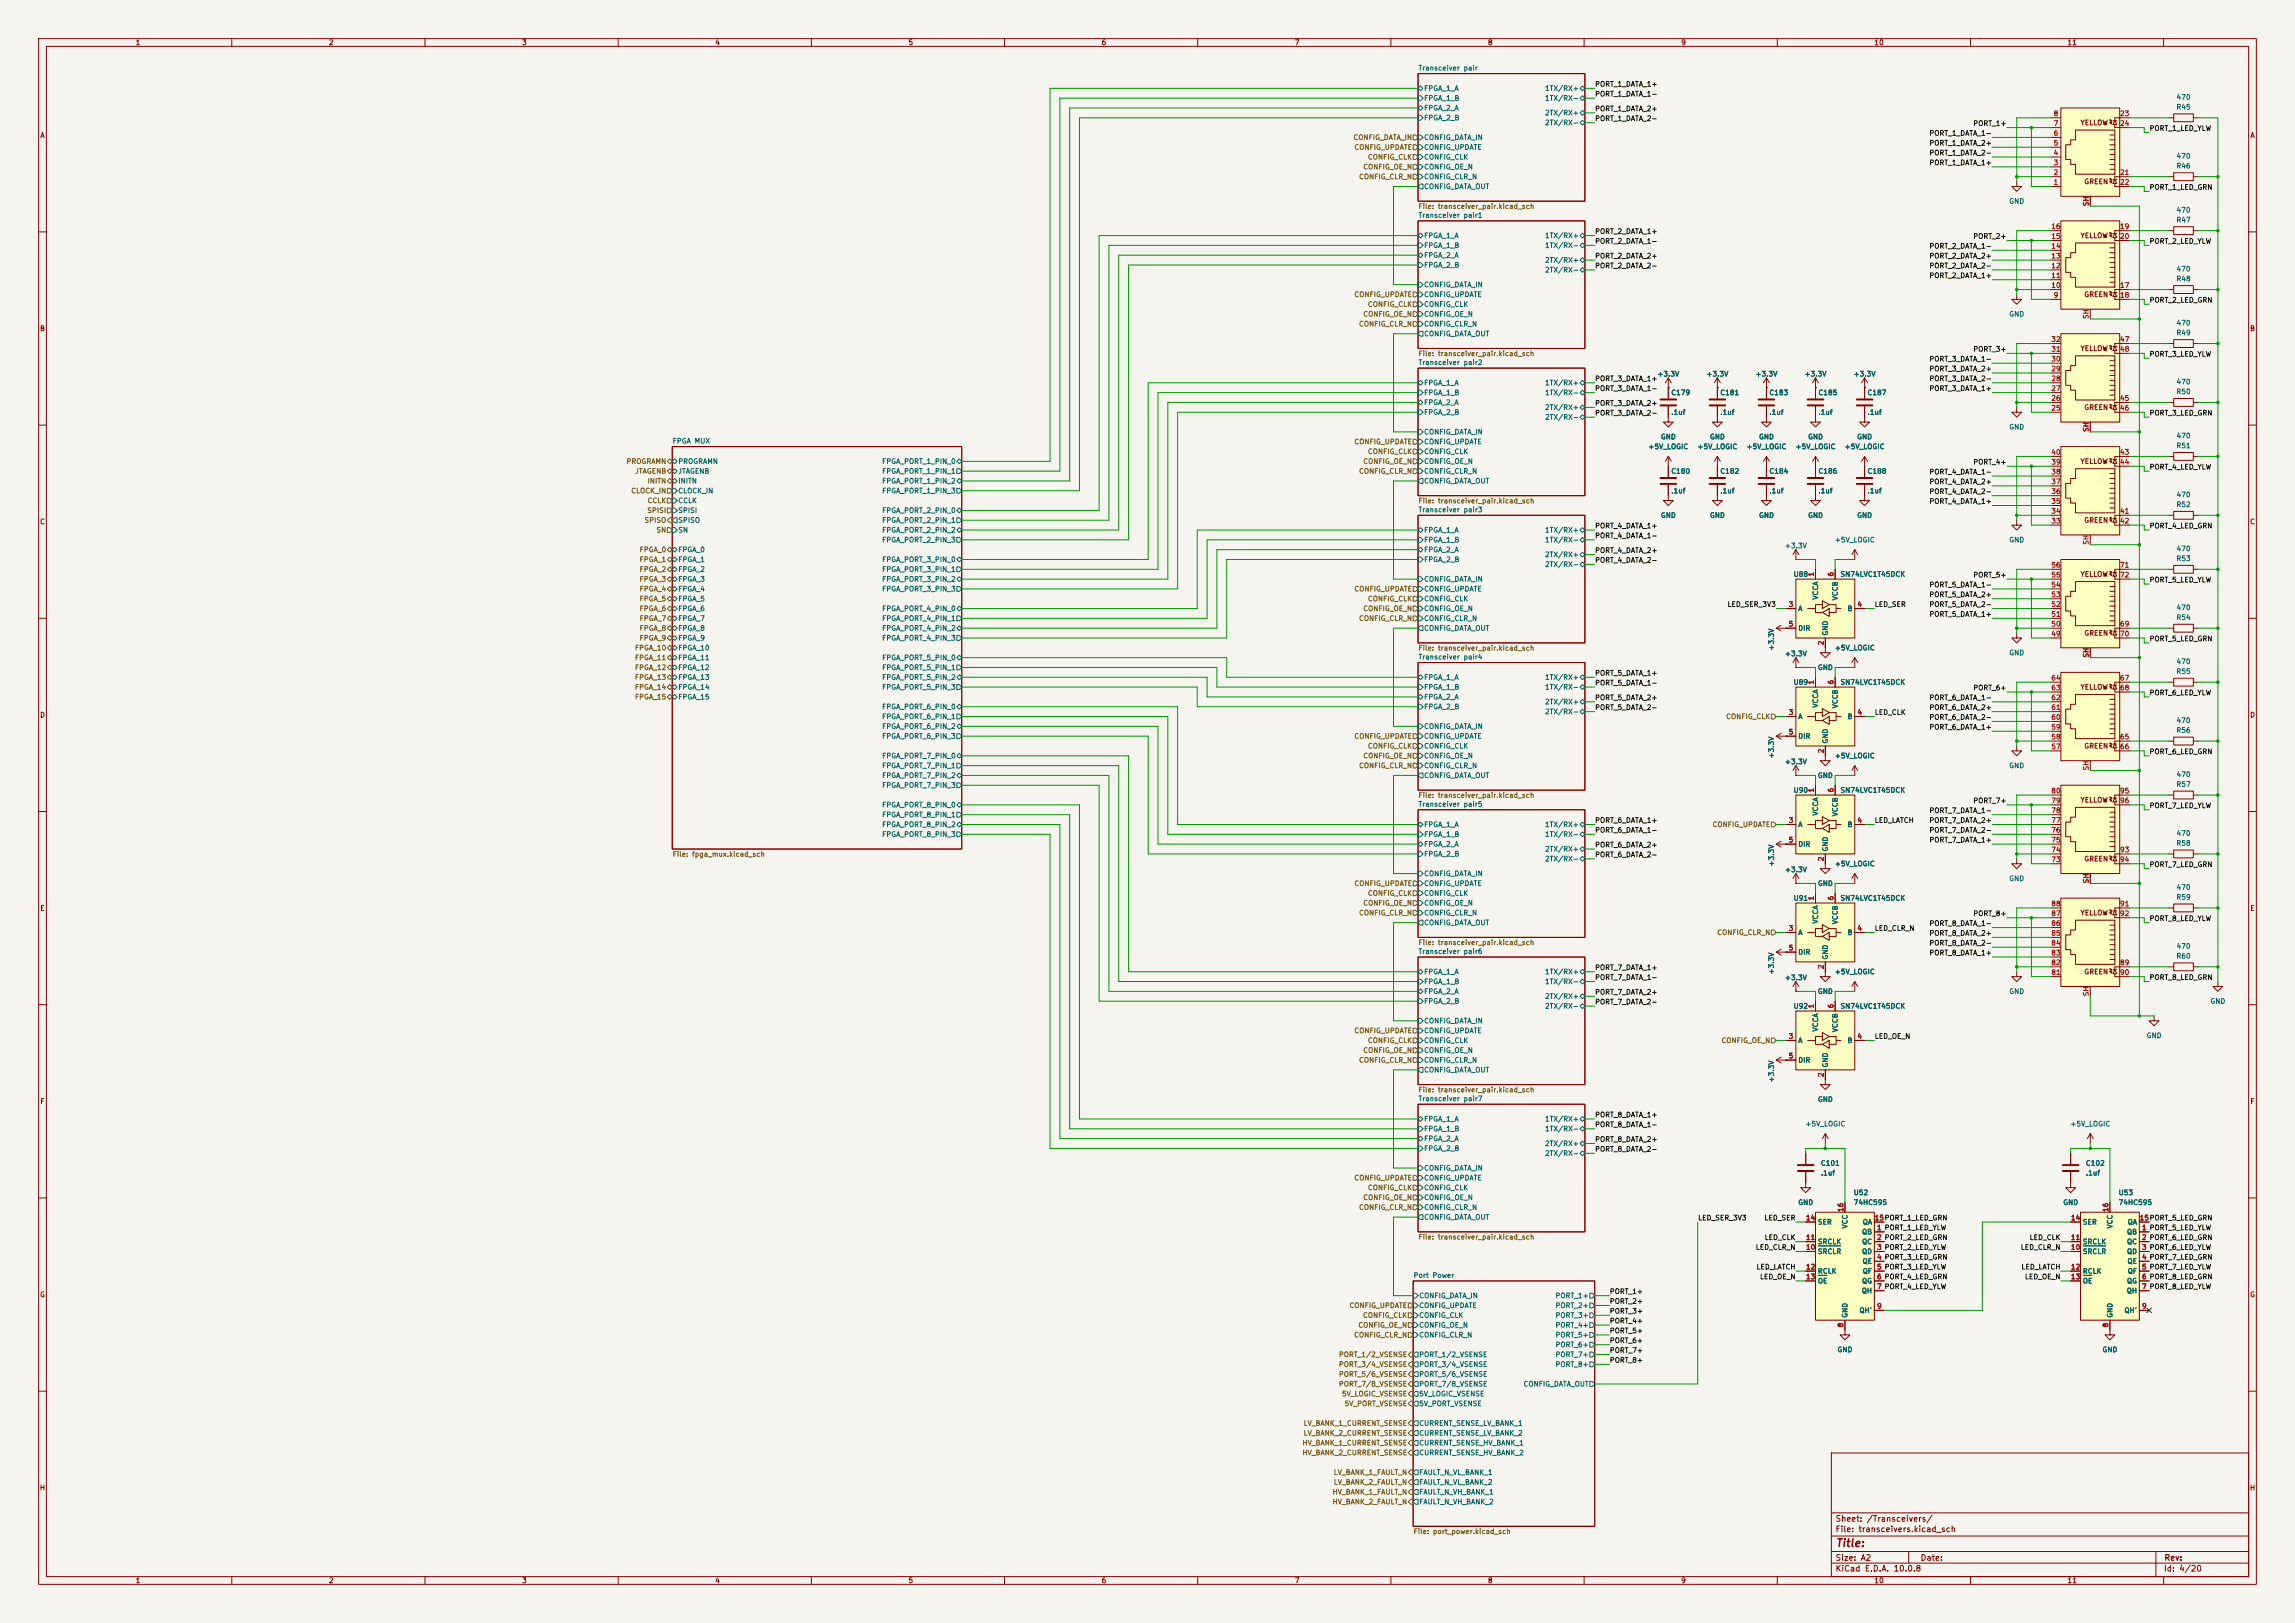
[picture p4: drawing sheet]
<svg xmlns="http://www.w3.org/2000/svg" width="594mm" height="420mm" viewBox="0 0 594 420" stroke-linecap="round" stroke-linejoin="round" font-family="sans-serif">
<defs><g id="words">
<text font-size="2" fill="#840000" x="475" y="400.8">Title:</text>
<g font-size="1.5" fill="#840000">
<text x="475" y="394.1">Sheet: /Transceivers/</text>
<text x="475" y="396.8">File: transceivers.kicad_sch</text>
<text x="475" y="407">KiCad E.D.A. 10.0.8</text>
<text x="475" y="404.2">Size: A2</text>
<text x="497" y="404.2">Date:</text>
<text x="560" y="407">Id: 4/20</text>
<text x="560.1" y="404.2">Rev:</text>
</g>
<g font-size="1.3" fill="#840000">
<text x="35" y="12">1</text>
<text x="85" y="12">2</text>
<text x="135" y="12">3</text>
<text x="185" y="12">4</text>
<text x="235" y="12">5</text>
<text x="285" y="12">6</text>
<text x="335" y="12">7</text>
<text x="385" y="12">8</text>
<text x="435" y="12">9</text>
<text x="485" y="12">10</text>
<text x="535" y="12">11</text>
<text x="10.3" y="36">A</text>
<text x="538.4" y="32.7">YELLOW</text>
<text x="582.3" y="36">A</text>
<text x="539.3" y="48">GREEN</text>
<text x="538.4" y="61.9">YELLOW</text>
<text x="539.3" y="77.2">GREEN</text>
<text x="10.2" y="86">B</text>
<text x="582.2" y="86">B</text>
<text x="538.4" y="91.1">YELLOW</text>
<text x="539.3" y="106.4">GREEN</text>
<text x="538.4" y="120.3">YELLOW</text>
<text x="10.2" y="136">C</text>
<text x="539.3" y="135.6">GREEN</text>
<text x="582.2" y="136">C</text>
<text x="538.4" y="149.6">YELLOW</text>
<text x="539.3" y="164.8">GREEN</text>
<text x="538.4" y="178.8">YELLOW</text>
<text x="10.2" y="186">D</text>
<text x="582.2" y="186">D</text>
<text x="539.3" y="194">GREEN</text>
<text x="538.4" y="208">YELLOW</text>
<text x="539.3" y="223.2">GREEN</text>
<text x="10.3" y="236">E</text>
<text x="538.4" y="237.2">YELLOW</text>
<text x="582.3" y="236">E</text>
<text x="539.3" y="252.4">GREEN</text>
<text x="10.3" y="286">F</text>
<text x="582.3" y="286">F</text>
<text x="10.2" y="336">G</text>
<text x="582.2" y="336">G</text>
<text x="10.2" y="386">H</text>
<text x="582.2" y="386">H</text>
<text x="35" y="410">1</text>
<text x="85" y="410">2</text>
<text x="135" y="410">3</text>
<text x="185" y="410">4</text>
<text x="235" y="410">5</text>
<text x="285" y="410">6</text>
<text x="335" y="410">7</text>
<text x="385" y="410">8</text>
<text x="435" y="410">9</text>
<text x="485" y="410">10</text>
<text x="535" y="410">11</text>
</g>
<g font-size="1.3" fill="#006464">
<text x="367" y="18.6">Transceiver pair</text>
<text x="368.5" y="23.8">FPGA_1_A</text>
<text x="399.8" y="23.8">1TX/RX+</text>
<text x="368.5" y="26.4">FPGA_1_B</text>
<text x="368.5" y="28.9">FPGA_2_A</text>
<text x="399.8" y="26.4">1TX/RX-</text>
<text x="563.2" y="28.6">R45</text>
<text x="563.2" y="26.1">470</text>
<text x="368.5" y="31.4">FPGA_2_B</text>
<text x="399.8" y="32.7">2TX/RX-</text>
<text x="399.8" y="30.2">2TX/RX+</text>
<text x="368.5" y="36.5">CONFIG_DATA_IN</text>
<text x="368.5" y="39.1">CONFIG_UPDATE</text>
<text x="368.5" y="41.6">CONFIG_CLK</text>
<text x="563.2" y="41.3">470</text>
<text x="368.5" y="44.1">CONFIG_OE_N</text>
<text x="368.5" y="46.7">CONFIG_CLR_N</text>
<text x="563.2" y="43.9">R46</text>
<text x="368.5" y="49.2">CONFIG_DATA_OUT</text>
<text x="519.9" y="53">GND</text>
<text x="367" y="56.7">Transceiver pair1</text>
<text x="563.2" y="57.9">R47</text>
<text x="563.2" y="55.3">470</text>
<text x="368.5" y="64.5">FPGA_1_B</text>
<text x="368.5" y="61.9">FPGA_1_A</text>
<text x="399.8" y="61.9">1TX/RX+</text>
<text x="399.8" y="64.5">1TX/RX-</text>
<text x="368.5" y="67">FPGA_2_A</text>
<text x="368.5" y="69.5">FPGA_2_B</text>
<text x="399.8" y="70.8">2TX/RX-</text>
<text x="399.8" y="68.3">2TX/RX+</text>
<text x="563.2" y="70.6">470</text>
<text x="368.5" y="74.6">CONFIG_DATA_IN</text>
<text x="368.5" y="77.2">CONFIG_UPDATE</text>
<text x="563.2" y="73.1">R48</text>
<text x="368.5" y="79.7">CONFIG_CLK</text>
<text x="368.5" y="82.2">CONFIG_OE_N</text>
<text x="519.9" y="82.2">GND</text>
<text x="368.5" y="84.8">CONFIG_CLR_N</text>
<text x="368.5" y="87.3">CONFIG_DATA_OUT</text>
<text x="563.2" y="87.1">R49</text>
<text x="563.2" y="84.5">470</text>
<text x="367" y="94.8">Transceiver pair2</text>
<text x="368.5" y="100">FPGA_1_A</text>
<text x="399.8" y="100">1TX/RX+</text>
<text x="428.8" y="97.7">+3.3V</text>
<text x="441.5" y="97.7">+3.3V</text>
<text x="454.2" y="97.7">+3.3V</text>
<text x="466.9" y="97.7">+3.3V</text>
<text x="479.6" y="97.7">+3.3V</text>
<text x="563.2" y="99.8">470</text>
<text x="368.5" y="102.6">FPGA_1_B</text>
<text x="368.5" y="105.1">FPGA_2_A</text>
<text x="368.5" y="107.6">FPGA_2_B</text>
<text x="399.8" y="106.4">2TX/RX+</text>
<text x="399.8" y="102.6">1TX/RX-</text>
<text x="432.4" y="102.6">C179</text>
<text x="432.4" y="107.6">.1uf</text>
<text x="445.1" y="102.6">C181</text>
<text x="445.1" y="107.6">.1uf</text>
<text x="457.8" y="102.6">C183</text>
<text x="457.8" y="107.6">.1uf</text>
<text x="470.5" y="102.6">C185</text>
<text x="470.5" y="107.6">.1uf</text>
<text x="483.2" y="102.6">C187</text>
<text x="483.2" y="107.6">.1uf</text>
<text x="563.2" y="102.3">R50</text>
<text x="368.5" y="112.7">CONFIG_DATA_IN</text>
<text x="399.8" y="108.9">2TX/RX-</text>
<text x="429.7" y="114">GND</text>
<text x="442.4" y="114">GND</text>
<text x="455.1" y="114">GND</text>
<text x="467.8" y="114">GND</text>
<text x="480.5" y="114">GND</text>
<text x="519.9" y="111.5">GND</text>
<text x="563.2" y="113.7">470</text>
<text x="174" y="115.1">FPGA MUX</text>
<text x="368.5" y="115.3">CONFIG_UPDATE</text>
<text x="368.5" y="117.8">CONFIG_CLK</text>
<text x="426.5" y="116.5">+5V_LOGIC</text>
<text x="439.2" y="116.5">+5V_LOGIC</text>
<text x="451.9" y="116.5">+5V_LOGIC</text>
<text x="464.6" y="116.5">+5V_LOGIC</text>
<text x="477.3" y="116.5">+5V_LOGIC</text>
<text x="563.2" y="116.3">R51</text>
<text x="175.4" y="120.3">PROGRAMN</text>
<text x="175.4" y="125.4">INITN</text>
<text x="175.4" y="122.9">JTAGENB</text>
<text x="228.2" y="125.4">FPGA_PORT_1_PIN_2</text>
<text x="228.2" y="122.9">FPGA_PORT_1_PIN_1</text>
<text x="228.2" y="120.3">FPGA_PORT_1_PIN_0</text>
<text x="368.5" y="120.3">CONFIG_OE_N</text>
<text x="368.5" y="122.9">CONFIG_CLR_N</text>
<text x="368.5" y="125.4">CONFIG_DATA_OUT</text>
<text x="432.4" y="122.9">C180</text>
<text x="445.1" y="122.9">C182</text>
<text x="457.8" y="122.9">C184</text>
<text x="470.5" y="122.9">C186</text>
<text x="483.2" y="122.9">C188</text>
<text x="175.4" y="130.5">CCLK</text>
<text x="175.4" y="128">CLOCK_IN</text>
<text x="228.2" y="128">FPGA_PORT_1_PIN_3</text>
<text x="432.4" y="128">.1uf</text>
<text x="445.1" y="128">.1uf</text>
<text x="457.8" y="128">.1uf</text>
<text x="470.5" y="128">.1uf</text>
<text x="483.2" y="128">.1uf</text>
<text x="563.2" y="131.5">R52</text>
<text x="563.2" y="129">470</text>
<text x="175.4" y="133">SPISI</text>
<text x="175.4" y="135.6">SPISO</text>
<text x="228.2" y="133">FPGA_PORT_2_PIN_0</text>
<text x="228.2" y="135.6">FPGA_PORT_2_PIN_1</text>
<text x="367" y="132.9">Transceiver pair3</text>
<text x="429.7" y="134.3">GND</text>
<text x="442.4" y="134.3">GND</text>
<text x="455.1" y="134.3">GND</text>
<text x="467.8" y="134.3">GND</text>
<text x="480.5" y="134.3">GND</text>
<text x="175.4" y="138.1">SN</text>
<text x="175.4" y="143.2">FPGA_0</text>
<text x="228.2" y="138.1">FPGA_PORT_2_PIN_2</text>
<text x="228.2" y="140.7">FPGA_PORT_2_PIN_3</text>
<text x="368.5" y="140.7">FPGA_1_B</text>
<text x="368.5" y="143.2">FPGA_2_A</text>
<text x="368.5" y="138.1">FPGA_1_A</text>
<text x="399.8" y="138.1">1TX/RX+</text>
<text x="399.8" y="140.7">1TX/RX-</text>
<text x="461.9" y="142.2">+3.3V</text>
<text x="474.8" y="140.7">+5V_LOGIC</text>
<text x="519.9" y="140.7">GND</text>
<text x="563.2" y="142.9">470</text>
<text x="175.4" y="148.3">FPGA_2</text>
<text x="175.4" y="145.7">FPGA_1</text>
<text x="228.2" y="145.7">FPGA_PORT_3_PIN_0</text>
<text x="228.2" y="148.3">FPGA_PORT_3_PIN_1</text>
<text x="368.5" y="145.7">FPGA_2_B</text>
<text x="399.8" y="147">2TX/RX-</text>
<text x="399.8" y="144.5">2TX/RX+</text>
<text x="464.1" y="149.6">U88</text>
<text x="476.2" y="149.6">SN74LVC1T45DCK</text>
<text x="563.2" y="145.5">R53</text>
<text x="175.4" y="153.4">FPGA_4</text>
<text x="175.4" y="150.8">FPGA_3</text>
<text x="175.4" y="155.9">FPGA_5</text>
<text x="228.2" y="150.8">FPGA_PORT_3_PIN_2</text>
<text x="228.2" y="153.4">FPGA_PORT_3_PIN_3</text>
<text x="368.5" y="150.8">CONFIG_DATA_IN</text>
<text x="368.5" y="153.4">CONFIG_UPDATE</text>
<text x="368.5" y="155.9">CONFIG_CLK</text>
<text x="470.9" y="155.3" transform="rotate(-90 470.9 155.3)">VCCA</text>
<text x="475.9" y="155.5" transform="rotate(-90 475.9 155.5)">VCCB</text>
<text x="175.4" y="158.4">FPGA_6</text>
<text x="175.4" y="161">FPGA_7</text>
<text x="228.2" y="161">FPGA_PORT_4_PIN_1</text>
<text x="228.2" y="158.4">FPGA_PORT_4_PIN_0</text>
<text x="368.5" y="158.4">CONFIG_OE_N</text>
<text x="368.5" y="161">CONFIG_CLR_N</text>
<text x="465.3" y="158.4">A</text>
<text x="478.1" y="158.4">B</text>
<text x="563.2" y="160.7">R54</text>
<text x="563.2" y="158.2">470</text>
<text x="175.4" y="163.5">FPGA_8</text>
<text x="175.4" y="166.1">FPGA_9</text>
<text x="228.2" y="166.1">FPGA_PORT_4_PIN_3</text>
<text x="228.2" y="163.5">FPGA_PORT_4_PIN_2</text>
<text x="368.5" y="163.5">CONFIG_DATA_OUT</text>
<text x="465.3" y="163.5">DIR</text>
<text x="473.4" y="164.6" transform="rotate(-90 473.4 164.6)">GND</text>
<text x="175.4" y="171.1">FPGA_11</text>
<text x="175.4" y="168.6">FPGA_10</text>
<text x="175.4" y="173.7">FPGA_12</text>
<text x="228.2" y="171.1">FPGA_PORT_5_PIN_0</text>
<text x="228.2" y="173.7">FPGA_PORT_5_PIN_1</text>
<text x="367" y="171">Transceiver pair4</text>
<text x="459.4" y="168.5" transform="rotate(-90 459.4 168.5)">+3.3V</text>
<text x="461.9" y="170.1">+3.3V</text>
<text x="470.4" y="173.7">GND</text>
<text x="474.8" y="168.6">+5V_LOGIC</text>
<text x="519.9" y="169.9">GND</text>
<text x="563.2" y="172.2">470</text>
<text x="175.4" y="178.8">FPGA_14</text>
<text x="175.4" y="176.2">FPGA_13</text>
<text x="228.2" y="178.8">FPGA_PORT_5_PIN_3</text>
<text x="228.2" y="176.2">FPGA_PORT_5_PIN_2</text>
<text x="368.5" y="178.8">FPGA_1_B</text>
<text x="368.5" y="176.2">FPGA_1_A</text>
<text x="399.8" y="176.2">1TX/RX+</text>
<text x="399.8" y="178.8">1TX/RX-</text>
<text x="464.1" y="177.5">U89</text>
<text x="476.2" y="177.5">SN74LVC1T45DCK</text>
<text x="563.2" y="174.7">R55</text>
<text x="175.4" y="181.3">FPGA_15</text>
<text x="228.2" y="183.8">FPGA_PORT_6_PIN_0</text>
<text x="368.5" y="181.3">FPGA_2_A</text>
<text x="368.5" y="183.8">FPGA_2_B</text>
<text x="399.8" y="185.1">2TX/RX-</text>
<text x="399.8" y="182.6">2TX/RX+</text>
<text x="470.9" y="183.3" transform="rotate(-90 470.9 183.3)">VCCA</text>
<text x="475.9" y="183.4" transform="rotate(-90 475.9 183.4)">VCCB</text>
<text x="228.2" y="188.9">FPGA_PORT_6_PIN_2</text>
<text x="228.2" y="191.5">FPGA_PORT_6_PIN_3</text>
<text x="228.2" y="186.4">FPGA_PORT_6_PIN_1</text>
<text x="368.5" y="188.9">CONFIG_DATA_IN</text>
<text x="368.5" y="191.5">CONFIG_UPDATE</text>
<text x="465.3" y="186.4">A</text>
<text x="465.3" y="191.5">DIR</text>
<text x="478.1" y="186.4">B</text>
<text x="563.2" y="189.9">R56</text>
<text x="563.2" y="187.4">470</text>
<text x="228.2" y="196.5">FPGA_PORT_7_PIN_0</text>
<text x="368.5" y="194">CONFIG_CLK</text>
<text x="368.5" y="196.5">CONFIG_OE_N</text>
<text x="459.4" y="196.4" transform="rotate(-90 459.4 196.4)">+3.3V</text>
<text x="473.4" y="192.6" transform="rotate(-90 473.4 192.6)">GND</text>
<text x="474.8" y="196.5">+5V_LOGIC</text>
<text x="228.2" y="199.1">FPGA_PORT_7_PIN_1</text>
<text x="228.2" y="201.6">FPGA_PORT_7_PIN_2</text>
<text x="368.5" y="199.1">CONFIG_CLR_N</text>
<text x="368.5" y="201.6">CONFIG_DATA_OUT</text>
<text x="461.9" y="198.1">+3.3V</text>
<text x="470.4" y="201.6">GND</text>
<text x="519.9" y="199.1">GND</text>
<text x="563.2" y="203.9">R57</text>
<text x="563.2" y="201.4">470</text>
<text x="228.2" y="204.2">FPGA_PORT_7_PIN_3</text>
<text x="228.2" y="209.2">FPGA_PORT_8_PIN_0</text>
<text x="367" y="209.1">Transceiver pair5</text>
<text x="464.1" y="205.4">U90</text>
<text x="476.2" y="205.4">SN74LVC1T45DCK</text>
<text x="228.2" y="211.8">FPGA_PORT_8_PIN_1</text>
<text x="228.2" y="214.3">FPGA_PORT_8_PIN_2</text>
<text x="368.5" y="214.3">FPGA_1_A</text>
<text x="399.8" y="214.3">1TX/RX+</text>
<text x="465.3" y="214.3">A</text>
<text x="470.9" y="211.2" transform="rotate(-90 470.9 211.2)">VCCA</text>
<text x="475.9" y="211.4" transform="rotate(-90 475.9 211.4)">VCCB</text>
<text x="478.1" y="214.3">B</text>
<text x="228.2" y="216.9">FPGA_PORT_8_PIN_3</text>
<text x="368.5" y="216.9">FPGA_1_B</text>
<text x="368.5" y="219.4">FPGA_2_A</text>
<text x="368.5" y="221.9">FPGA_2_B</text>
<text x="399.8" y="220.7">2TX/RX+</text>
<text x="399.8" y="216.9">1TX/RX-</text>
<text x="465.3" y="219.4">DIR</text>
<text x="473.4" y="220.5" transform="rotate(-90 473.4 220.5)">GND</text>
<text x="563.2" y="219.1">R58</text>
<text x="563.2" y="216.6">470</text>
<text x="368.5" y="227">CONFIG_DATA_IN</text>
<text x="399.8" y="223.2">2TX/RX-</text>
<text x="459.4" y="224.4" transform="rotate(-90 459.4 224.4)">+3.3V</text>
<text x="461.9" y="226">+3.3V</text>
<text x="474.8" y="224.5">+5V_LOGIC</text>
<text x="368.5" y="229.6">CONFIG_UPDATE</text>
<text x="368.5" y="232.1">CONFIG_CLK</text>
<text x="464.1" y="233.4">U91</text>
<text x="470.4" y="229.6">GND</text>
<text x="476.2" y="233.4">SN74LVC1T45DCK</text>
<text x="519.9" y="228.3">GND</text>
<text x="563.2" y="233.1">R59</text>
<text x="563.2" y="230.6">470</text>
<text x="368.5" y="234.6">CONFIG_OE_N</text>
<text x="368.5" y="237.2">CONFIG_CLR_N</text>
<text x="368.5" y="239.7">CONFIG_DATA_OUT</text>
<text x="470.9" y="239.1" transform="rotate(-90 470.9 239.1)">VCCA</text>
<text x="475.9" y="239.3" transform="rotate(-90 475.9 239.3)">VCCB</text>
<text x="465.3" y="242.3">A</text>
<text x="478.1" y="242.3">B</text>
<text x="563.2" y="245.8">470</text>
<text x="367" y="247.2">Transceiver pair6</text>
<text x="465.3" y="247.3">DIR</text>
<text x="473.4" y="248.4" transform="rotate(-90 473.4 248.4)">GND</text>
<text x="563.2" y="248.4">R60</text>
<text x="368.5" y="255">FPGA_1_B</text>
<text x="368.5" y="257.5">FPGA_2_A</text>
<text x="368.5" y="252.4">FPGA_1_A</text>
<text x="399.8" y="252.4">1TX/RX+</text>
<text x="399.8" y="255">1TX/RX-</text>
<text x="459.4" y="252.3" transform="rotate(-90 459.4 252.3)">+3.3V</text>
<text x="461.9" y="253.9">+3.3V</text>
<text x="470.4" y="257.5">GND</text>
<text x="474.8" y="252.4">+5V_LOGIC</text>
<text x="519.9" y="257.5">GND</text>
<text x="368.5" y="260">FPGA_2_B</text>
<text x="399.8" y="261.3">2TX/RX-</text>
<text x="399.8" y="258.8">2TX/RX+</text>
<text x="464.1" y="261.3">U92</text>
<text x="476.2" y="261.3">SN74LVC1T45DCK</text>
<text x="572" y="260">GND</text>
<text x="368.5" y="265.1">CONFIG_DATA_IN</text>
<text x="368.5" y="267.7">CONFIG_UPDATE</text>
<text x="470.9" y="267.1" transform="rotate(-90 470.9 267.1)">VCCA</text>
<text x="475.9" y="267.3" transform="rotate(-90 475.9 267.3)">VCCB</text>
<text x="555.5" y="268.9">GND</text>
<text x="368.5" y="270.2">CONFIG_CLK</text>
<text x="368.5" y="272.7">CONFIG_OE_N</text>
<text x="368.5" y="275.3">CONFIG_CLR_N</text>
<text x="465.3" y="270.2">A</text>
<text x="465.3" y="275.3">DIR</text>
<text x="478.1" y="270.2">B</text>
<text x="368.5" y="277.8">CONFIG_DATA_OUT</text>
<text x="459.4" y="280.2" transform="rotate(-90 459.4 280.2)">+3.3V</text>
<text x="473.4" y="276.4" transform="rotate(-90 473.4 276.4)">GND</text>
<text x="367" y="285.3">Transceiver pair7</text>
<text x="470.4" y="285.4">GND</text>
<text x="368.5" y="293.1">FPGA_1_B</text>
<text x="368.5" y="290.5">FPGA_1_A</text>
<text x="399.8" y="290.5">1TX/RX+</text>
<text x="399.8" y="293.1">1TX/RX-</text>
<text x="467.1" y="291.8">+5V_LOGIC</text>
<text x="535.7" y="291.8">+5V_LOGIC</text>
<text x="368.5" y="295.6">FPGA_2_A</text>
<text x="368.5" y="298.1">FPGA_2_B</text>
<text x="399.8" y="299.4">2TX/RX-</text>
<text x="399.8" y="296.9">2TX/RX+</text>
<text x="368.5" y="303.2">CONFIG_DATA_IN</text>
<text x="368.5" y="305.8">CONFIG_UPDATE</text>
<text x="471.2" y="302">C101</text>
<text x="471.2" y="304.5">.1uf</text>
<text x="539.7" y="302">C102</text>
<text x="539.7" y="304.5">.1uf</text>
<text x="368.5" y="308.3">CONFIG_CLK</text>
<text x="368.5" y="310.8">CONFIG_OE_N</text>
<text x="479.6" y="309.6">U52</text>
<text x="548.2" y="309.6">U53</text>
<text x="368.5" y="313.4">CONFIG_CLR_N</text>
<text x="368.5" y="315.9">CONFIG_DATA_OUT</text>
<text x="465.3" y="312.1">GND</text>
<text x="470.4" y="317.2">SER</text>
<text x="479.6" y="312.1">74HC595</text>
<text x="482" y="317.2">QA</text>
<text x="533.9" y="312.1">GND</text>
<text x="539" y="317.2">SER</text>
<text x="548.2" y="312.1">74HC595</text>
<text x="550.6" y="317.2">QA</text>
<text x="470.4" y="322.3">SRCLK</text>
<text x="478.5" y="318.1" transform="rotate(-90 478.5 318.1)">VCC</text>
<text x="481.8" y="319.7">QB</text>
<text x="481.8" y="322.3">QC</text>
<text x="539" y="322.3">SRCLK</text>
<text x="547.1" y="318.1" transform="rotate(-90 547.1 318.1)">VCC</text>
<text x="550.4" y="319.7">QB</text>
<text x="550.4" y="322.3">QC</text>
<text x="470.4" y="324.8">SRCLR</text>
<text x="470.4" y="329.9">RCLK</text>
<text x="481.8" y="324.8">QD</text>
<text x="481.9" y="327.4">QE</text>
<text x="482" y="329.9">QF</text>
<text x="539" y="324.8">SRCLR</text>
<text x="539" y="329.9">RCLK</text>
<text x="550.4" y="324.8">QD</text>
<text x="550.5" y="327.4">QE</text>
<text x="550.6" y="329.9">QF</text>
<text x="365.7" y="331">Port Power</text>
<text x="470.4" y="332.4">OE</text>
<text x="481.7" y="335">QH</text>
<text x="481.8" y="332.4">QG</text>
<text x="539" y="332.4">OE</text>
<text x="550.3" y="335">QH</text>
<text x="550.4" y="332.4">QG</text>
<text x="367.2" y="338.8">CONFIG_UPDATE</text>
<text x="367.2" y="341.3">CONFIG_CLK</text>
<text x="367.2" y="336.2">CONFIG_DATA_IN</text>
<text x="402.5" y="336.2">PORT_1+</text>
<text x="402.5" y="341.3">PORT_3+</text>
<text x="402.5" y="338.8">PORT_2+</text>
<text x="478.5" y="341.1" transform="rotate(-90 478.5 341.1)">GND</text>
<text x="481.1" y="340.1">QH'</text>
<text x="547.1" y="341.1" transform="rotate(-90 547.1 341.1)">GND</text>
<text x="549.7" y="340.1">QH'</text>
<text x="367.2" y="346.4">CONFIG_CLR_N</text>
<text x="367.2" y="343.9">CONFIG_OE_N</text>
<text x="402.5" y="343.9">PORT_4+</text>
<text x="402.5" y="346.4">PORT_5+</text>
<text x="367.2" y="351.5">PORT_1/2_VSENSE</text>
<text x="402.5" y="348.9">PORT_6+</text>
<text x="402.5" y="351.5">PORT_7+</text>
<text x="475.5" y="350.2">GND</text>
<text x="544" y="350.2">GND</text>
<text x="367.2" y="359.1">PORT_7/8_VSENSE</text>
<text x="367.2" y="354">PORT_3/4_VSENSE</text>
<text x="367.2" y="356.6">PORT_5/6_VSENSE</text>
<text x="394.2" y="359.1">CONFIG_DATA_OUT</text>
<text x="402.5" y="354">PORT_8+</text>
<text x="367.2" y="361.6">5V_LOGIC_VSENSE</text>
<text x="367.2" y="364.2">5V_PORT_VSENSE</text>
<text x="367.2" y="371.8">CURRENT_SENSE_LV_BANK_2</text>
<text x="367.2" y="369.3">CURRENT_SENSE_LV_BANK_1</text>
<text x="367.2" y="374.3">CURRENT_SENSE_HV_BANK_1</text>
<text x="367.2" y="376.9">CURRENT_SENSE_HV_BANK_2</text>
<text x="367.2" y="382">FAULT_N_VL_BANK_1</text>
<text x="367.2" y="389.6">FAULT_N_VH_BANK_2</text>
<text x="367.2" y="387">FAULT_N_VH_BANK_1</text>
<text x="367.2" y="384.5">FAULT_N_VL_BANK_2</text>
</g>
<g font-size="1.3" fill="#0f0f0f">
<text x="412.7" y="22.7">PORT_1_DATA_1+</text>
<text x="412.7" y="29.1">PORT_1_DATA_2+</text>
<text x="412.7" y="25.3">PORT_1_DATA_1-</text>
<text x="412.7" y="31.6">PORT_1_DATA_2-</text>
<text x="499.2" y="35.4">PORT_1_DATA_1-</text>
<text x="510.6" y="32.9">PORT_1+</text>
<text x="556.2" y="34.2">PORT_1_LED_YLW</text>
<text x="499.2" y="40.5">PORT_1_DATA_2-</text>
<text x="499.2" y="38">PORT_1_DATA_2+</text>
<text x="499.2" y="43.1">PORT_1_DATA_1+</text>
<text x="556.2" y="49.4">PORT_1_LED_GRN</text>
<text x="412.7" y="63.4">PORT_2_DATA_1-</text>
<text x="412.7" y="60.8">PORT_2_DATA_1+</text>
<text x="499.2" y="64.6">PORT_2_DATA_1-</text>
<text x="510.6" y="62.1">PORT_2+</text>
<text x="556.2" y="63.4">PORT_2_LED_YLW</text>
<text x="412.7" y="67.2">PORT_2_DATA_2+</text>
<text x="412.7" y="69.7">PORT_2_DATA_2-</text>
<text x="499.2" y="69.7">PORT_2_DATA_2-</text>
<text x="499.2" y="67.2">PORT_2_DATA_2+</text>
<text x="499.2" y="72.3">PORT_2_DATA_1+</text>
<text x="556.2" y="78.6">PORT_2_LED_GRN</text>
<text x="499.2" y="93.9">PORT_3_DATA_1-</text>
<text x="510.6" y="91.3">PORT_3+</text>
<text x="556.2" y="92.6">PORT_3_LED_YLW</text>
<text x="412.7" y="98.9">PORT_3_DATA_1+</text>
<text x="412.7" y="101.5">PORT_3_DATA_1-</text>
<text x="499.2" y="101.5">PORT_3_DATA_1+</text>
<text x="499.2" y="96.4">PORT_3_DATA_2+</text>
<text x="499.2" y="98.9">PORT_3_DATA_2-</text>
<text x="412.7" y="105.3">PORT_3_DATA_2+</text>
<text x="412.7" y="107.8">PORT_3_DATA_2-</text>
<text x="556.2" y="107.8">PORT_3_LED_GRN</text>
<text x="499.2" y="125.6">PORT_4_DATA_2+</text>
<text x="499.2" y="123.1">PORT_4_DATA_1-</text>
<text x="510.6" y="120.5">PORT_4+</text>
<text x="556.2" y="121.8">PORT_4_LED_YLW</text>
<text x="499.2" y="130.7">PORT_4_DATA_1+</text>
<text x="499.2" y="128.1">PORT_4_DATA_2-</text>
<text x="412.7" y="137">PORT_4_DATA_1+</text>
<text x="556.2" y="137">PORT_4_LED_GRN</text>
<text x="412.7" y="139.6">PORT_4_DATA_1-</text>
<text x="412.7" y="143.4">PORT_4_DATA_2+</text>
<text x="412.7" y="145.9">PORT_4_DATA_2-</text>
<text x="510.6" y="149.7">PORT_5+</text>
<text x="499.2" y="154.8">PORT_5_DATA_2+</text>
<text x="499.2" y="152.3">PORT_5_DATA_1-</text>
<text x="556.2" y="151">PORT_5_LED_YLW</text>
<text x="447" y="157.4">LED_SER_3V3</text>
<text x="485.1" y="157.4">LED_SER</text>
<text x="499.2" y="159.9">PORT_5_DATA_1+</text>
<text x="499.2" y="157.4">PORT_5_DATA_2-</text>
<text x="556.2" y="166.2">PORT_5_LED_GRN</text>
<text x="412.7" y="175.1">PORT_5_DATA_1+</text>
<text x="412.7" y="177.7">PORT_5_DATA_1-</text>
<text x="510.6" y="178.9">PORT_6+</text>
<text x="412.7" y="184">PORT_5_DATA_2-</text>
<text x="412.7" y="181.5">PORT_5_DATA_2+</text>
<text x="485.1" y="185.3">LED_CLK</text>
<text x="499.2" y="181.5">PORT_6_DATA_1-</text>
<text x="499.2" y="184">PORT_6_DATA_2+</text>
<text x="556.2" y="180.2">PORT_6_LED_YLW</text>
<text x="499.2" y="186.6">PORT_6_DATA_2-</text>
<text x="499.2" y="189.1">PORT_6_DATA_1+</text>
<text x="556.2" y="195.5">PORT_6_LED_GRN</text>
<text x="510.6" y="208.2">PORT_7+</text>
<text x="556.2" y="209.4">PORT_7_LED_YLW</text>
<text x="412.7" y="213.2">PORT_6_DATA_1+</text>
<text x="412.7" y="215.8">PORT_6_DATA_1-</text>
<text x="485.1" y="213.2">LED_LATCH</text>
<text x="499.2" y="210.7">PORT_7_DATA_1-</text>
<text x="499.2" y="213.2">PORT_7_DATA_2+</text>
<text x="499.2" y="215.8">PORT_7_DATA_2-</text>
<text x="412.7" y="219.6">PORT_6_DATA_2+</text>
<text x="499.2" y="218.3">PORT_7_DATA_1+</text>
<text x="412.7" y="222.1">PORT_6_DATA_2-</text>
<text x="556.2" y="224.7">PORT_7_LED_GRN</text>
<text x="499.2" y="239.9">PORT_8_DATA_1-</text>
<text x="510.6" y="237.4">PORT_8+</text>
<text x="556.2" y="238.6">PORT_8_LED_YLW</text>
<text x="485.1" y="241.2">LED_CLR_N</text>
<text x="499.2" y="242.4">PORT_8_DATA_2+</text>
<text x="499.2" y="245">PORT_8_DATA_2-</text>
<text x="412.7" y="251.3">PORT_7_DATA_1+</text>
<text x="499.2" y="247.5">PORT_8_DATA_1+</text>
<text x="412.7" y="253.9">PORT_7_DATA_1-</text>
<text x="412.7" y="257.7">PORT_7_DATA_2+</text>
<text x="556.2" y="253.9">PORT_8_LED_GRN</text>
<text x="412.7" y="260.2">PORT_7_DATA_2-</text>
<text x="485.1" y="269.1">LED_OE_N</text>
<text x="412.7" y="292">PORT_8_DATA_1-</text>
<text x="412.7" y="289.4">PORT_8_DATA_1+</text>
<text x="412.7" y="295.8">PORT_8_DATA_2+</text>
<text x="412.7" y="298.3">PORT_8_DATA_2-</text>
<text x="439.4" y="316.1">LED_SER_3V3</text>
<text x="456.5" y="316.1">LED_SER</text>
<text x="454.3" y="323.7">LED_CLR_N</text>
<text x="456.6" y="321.2">LED_CLK</text>
<text x="522.9" y="323.7">LED_CLR_N</text>
<text x="525.2" y="321.2">LED_CLK</text>
<text x="454.5" y="328.8">LED_LATCH</text>
<text x="523.1" y="328.8">LED_LATCH</text>
<text x="416.5" y="335.2">PORT_1+</text>
<text x="455.4" y="331.3">LED_OE_N</text>
<text x="524" y="331.3">LED_OE_N</text>
<text x="416.5" y="340.2">PORT_3+</text>
<text x="416.5" y="337.7">PORT_2+</text>
<text x="416.5" y="342.8">PORT_4+</text>
<text x="416.5" y="345.3">PORT_5+</text>
<text x="416.5" y="347.9">PORT_6+</text>
<text x="416.5" y="352.9">PORT_8+</text>
<text x="416.5" y="350.4">PORT_7+</text>
</g>
<g font-size="1.3" fill="#a90000">
<text x="531.4" y="35.4">6</text>
<text x="531.4" y="32.9">7</text>
<text x="531.4" y="30.3">8</text>
<text x="548.6" y="30.3">23</text>
<text x="548.6" y="32.9">24</text>
<text x="531.4" y="40.5">4</text>
<text x="531.4" y="38">5</text>
<text x="531.4" y="45.6">2</text>
<text x="531.4" y="43">3</text>
<text x="548.6" y="45.6">21</text>
<text x="531.4" y="48.1">1</text>
<text x="540.9" y="53.5" transform="rotate(-90 540.9 53.5)">SH</text>
<text x="548.6" y="48.1">22</text>
<text x="530.8" y="59.6">16</text>
<text x="548.6" y="59.6">19</text>
<text x="530.8" y="64.6">14</text>
<text x="530.8" y="62.1">15</text>
<text x="548.6" y="62.1">20</text>
<text x="530.8" y="69.7">12</text>
<text x="530.8" y="67.2">13</text>
<text x="530.8" y="74.8">10</text>
<text x="530.8" y="72.3">11</text>
<text x="531.4" y="77.3">9</text>
<text x="548.6" y="74.8">17</text>
<text x="548.6" y="77.3">18</text>
<text x="540.9" y="82.7" transform="rotate(-90 540.9 82.7)">SH</text>
<text x="530.8" y="88.8">32</text>
<text x="548.6" y="88.8">47</text>
<text x="530.8" y="93.8">30</text>
<text x="530.8" y="91.3">31</text>
<text x="548.6" y="91.3">48</text>
<text x="530.8" y="101.5">27</text>
<text x="530.8" y="98.9">28</text>
<text x="530.8" y="96.4">29</text>
<text x="530.8" y="106.5">25</text>
<text x="530.8" y="104">26</text>
<text x="548.6" y="104">45</text>
<text x="548.6" y="106.5">46</text>
<text x="540.9" y="111.9" transform="rotate(-90 540.9 111.9)">SH</text>
<text x="530.8" y="118">40</text>
<text x="548.6" y="118">43</text>
<text x="530.8" y="125.6">37</text>
<text x="530.8" y="123.1">38</text>
<text x="530.8" y="120.5">39</text>
<text x="548.6" y="120.5">44</text>
<text x="530.8" y="130.7">35</text>
<text x="530.8" y="128.1">36</text>
<text x="530.8" y="135.8">33</text>
<text x="530.8" y="133.2">34</text>
<text x="548.6" y="133.2">41</text>
<text x="548.6" y="135.8">42</text>
<text x="540.9" y="141.1" transform="rotate(-90 540.9 141.1)">SH</text>
<text x="469.8" y="149.3" transform="rotate(-90 469.8 149.3)">1</text>
<text x="474.8" y="149.3" transform="rotate(-90 474.8 149.3)">6</text>
<text x="530.8" y="149.7">55</text>
<text x="530.8" y="147.2">56</text>
<text x="548.6" y="147.2">71</text>
<text x="548.6" y="149.7">72</text>
<text x="530.8" y="154.8">53</text>
<text x="530.8" y="152.3">54</text>
<text x="462.8" y="157.3">3</text>
<text x="480.6" y="157.3">4</text>
<text x="530.8" y="159.9">51</text>
<text x="530.8" y="157.3">52</text>
<text x="462.8" y="162.4">5</text>
<text x="472.3" y="167.1" transform="rotate(-90 472.3 167.1)">2</text>
<text x="530.8" y="165">49</text>
<text x="530.8" y="162.4">50</text>
<text x="548.6" y="162.4">69</text>
<text x="548.6" y="165">70</text>
<text x="540.9" y="170.3" transform="rotate(-90 540.9 170.3)">SH</text>
<text x="469.8" y="177.3" transform="rotate(-90 469.8 177.3)">1</text>
<text x="474.8" y="177.3" transform="rotate(-90 474.8 177.3)">6</text>
<text x="530.8" y="178.9">63</text>
<text x="530.8" y="176.4">64</text>
<text x="548.6" y="176.4">67</text>
<text x="548.6" y="178.9">68</text>
<text x="462.8" y="185.3">3</text>
<text x="480.6" y="185.3">4</text>
<text x="530.8" y="184">61</text>
<text x="530.8" y="181.5">62</text>
<text x="462.8" y="190.4">5</text>
<text x="530.8" y="191.6">58</text>
<text x="530.8" y="189.1">59</text>
<text x="530.8" y="186.6">60</text>
<text x="548.6" y="191.6">65</text>
<text x="472.3" y="195" transform="rotate(-90 472.3 195)">2</text>
<text x="530.8" y="194.2">57</text>
<text x="548.6" y="194.2">66</text>
<text x="540.9" y="199.5" transform="rotate(-90 540.9 199.5)">SH</text>
<text x="469.8" y="205.2" transform="rotate(-90 469.8 205.2)">1</text>
<text x="474.8" y="205.2" transform="rotate(-90 474.8 205.2)">6</text>
<text x="530.8" y="208.1">79</text>
<text x="530.8" y="205.6">80</text>
<text x="548.6" y="205.6">95</text>
<text x="548.6" y="208.1">96</text>
<text x="462.8" y="213.2">3</text>
<text x="480.6" y="213.2">4</text>
<text x="530.8" y="215.8">76</text>
<text x="530.8" y="213.2">77</text>
<text x="530.8" y="210.7">78</text>
<text x="462.8" y="218.3">5</text>
<text x="530.8" y="220.8">74</text>
<text x="530.8" y="218.3">75</text>
<text x="548.6" y="220.8">93</text>
<text x="472.3" y="223" transform="rotate(-90 472.3 223)">2</text>
<text x="530.8" y="223.4">73</text>
<text x="548.6" y="223.4">94</text>
<text x="469.8" y="233.1" transform="rotate(-90 469.8 233.1)">1</text>
<text x="474.8" y="233.1" transform="rotate(-90 474.8 233.1)">6</text>
<text x="540.9" y="228.7" transform="rotate(-90 540.9 228.7)">SH</text>
<text x="530.8" y="239.9">86</text>
<text x="530.8" y="237.4">87</text>
<text x="530.8" y="234.8">88</text>
<text x="548.6" y="234.8">91</text>
<text x="548.6" y="237.4">92</text>
<text x="462.8" y="241.2">3</text>
<text x="480.6" y="241.2">4</text>
<text x="530.8" y="245">84</text>
<text x="530.8" y="242.4">85</text>
<text x="462.8" y="246.2">5</text>
<text x="472.3" y="250.9" transform="rotate(-90 472.3 250.9)">2</text>
<text x="530.8" y="250.1">82</text>
<text x="530.8" y="247.5">83</text>
<text x="548.6" y="250.1">89</text>
<text x="530.8" y="252.6">81</text>
<text x="540.9" y="257.9" transform="rotate(-90 540.9 257.9)">SH</text>
<text x="548.6" y="252.6">90</text>
<text x="469.8" y="261.1" transform="rotate(-90 469.8 261.1)">1</text>
<text x="474.8" y="261.1" transform="rotate(-90 474.8 261.1)">6</text>
<text x="462.8" y="269.1">3</text>
<text x="480.6" y="269.1">4</text>
<text x="462.8" y="274.2">5</text>
<text x="472.3" y="278.9" transform="rotate(-90 472.3 278.9)">2</text>
<text x="467.3" y="316.1">14</text>
<text x="477.4" y="313.8" transform="rotate(-90 477.4 313.8)">16</text>
<text x="485.1" y="316.1">15PORT_1_LED_GRN</text>
<text x="485.1" y="316.1">15</text>
<text x="535.9" y="316.1">14</text>
<text x="546" y="313.8" transform="rotate(-90 546 313.8)">16</text>
<text x="553.7" y="316.1">15PORT_5_LED_GRN</text>
<text x="553.7" y="316.1">15</text>
<text x="467.3" y="323.7">10</text>
<text x="467.3" y="321.2">11</text>
<text x="485.7" y="318.6">1 PORT_1_LED_YLW</text>
<text x="485.7" y="321.2">2 PORT_2_LED_GRN</text>
<text x="485.7" y="323.7">3 PORT_2_LED_YLW</text>
<text x="485.7" y="318.6">1</text>
<text x="485.7" y="321.2">2</text>
<text x="485.7" y="323.7">3</text>
<text x="535.9" y="323.7">10</text>
<text x="535.9" y="321.2">11</text>
<text x="554.3" y="318.6">1 PORT_5_LED_YLW</text>
<text x="554.3" y="321.2">2 PORT_6_LED_GRN</text>
<text x="554.3" y="323.7">3 PORT_6_LED_YLW</text>
<text x="554.3" y="318.6">1</text>
<text x="554.3" y="321.2">2</text>
<text x="554.3" y="323.7">3</text>
<text x="467.3" y="328.8">12</text>
<text x="485.7" y="326.3">4 PORT_3_LED_GRN</text>
<text x="485.7" y="328.8">5 PORT_3_LED_YLW</text>
<text x="485.7" y="326.3">4</text>
<text x="485.7" y="328.8">5</text>
<text x="535.9" y="328.8">12</text>
<text x="554.3" y="326.3">4 PORT_7_LED_GRN</text>
<text x="554.3" y="328.8">5 PORT_7_LED_YLW</text>
<text x="554.3" y="326.3">4</text>
<text x="554.3" y="328.8">5</text>
<text x="467.3" y="331.3">13</text>
<text x="485.7" y="331.3">6 PORT_4_LED_GRN</text>
<text x="485.7" y="333.9">7 PORT_4_LED_YLW</text>
<text x="485.7" y="331.3">6</text>
<text x="485.7" y="333.9">7</text>
<text x="535.9" y="331.3">13</text>
<text x="554.3" y="331.3">6 PORT_8_LED_GRN</text>
<text x="554.3" y="333.9">7 PORT_8_LED_YLW</text>
<text x="554.3" y="331.3">6</text>
<text x="554.3" y="333.9">7</text>
<text x="485.7" y="339">9</text>
<text x="554.3" y="339">9</text>
<text x="477.4" y="343.6" transform="rotate(-90 477.4 343.6)">8</text>
<text x="546" y="343.6" transform="rotate(-90 546 343.6)">8</text>
</g>
<g font-size="1.3" fill="#725600">
<text x="350.2" y="36.5">CONFIG_DATA_IN</text>
<text x="350.4" y="39.1">CONFIG_UPDATE</text>
<text x="353.9" y="41.6">CONFIG_CLK</text>
<text x="351.6" y="46.7">CONFIG_CLR_N</text>
<text x="352.7" y="44.1">CONFIG_OE_N</text>
<text x="367" y="54.4">File: transceiver_pair.kicad_sch</text>
<text x="350.4" y="77.2">CONFIG_UPDATE</text>
<text x="352.7" y="82.2">CONFIG_OE_N</text>
<text x="353.9" y="79.7">CONFIG_CLK</text>
<text x="351.6" y="84.8">CONFIG_CLR_N</text>
<text x="367" y="92.5">File: transceiver_pair.kicad_sch</text>
<text x="350.4" y="115.3">CONFIG_UPDATE</text>
<text x="353.9" y="117.8">CONFIG_CLK</text>
<text x="162" y="120.3">PROGRAMN</text>
<text x="164.3" y="122.9">JTAGENB</text>
<text x="167.5" y="125.4">INITN</text>
<text x="351.6" y="122.9">CONFIG_CLR_N</text>
<text x="352.7" y="120.3">CONFIG_OE_N</text>
<text x="163.2" y="128">CLOCK_IN</text>
<text x="167.5" y="130.5">CCLK</text>
<text x="367" y="130.6">File: transceiver_pair.kicad_sch</text>
<text x="166.7" y="135.6">SPISO</text>
<text x="167.4" y="133">SPISI</text>
<text x="165.4" y="143.2">FPGA_0</text>
<text x="169.8" y="138.1">SN</text>
<text x="165.4" y="148.3">FPGA_2</text>
<text x="165.4" y="145.7">FPGA_1</text>
<text x="165.4" y="153.4">FPGA_4</text>
<text x="165.4" y="150.8">FPGA_3</text>
<text x="165.4" y="155.9">FPGA_5</text>
<text x="350.4" y="153.4">CONFIG_UPDATE</text>
<text x="353.9" y="155.9">CONFIG_CLK</text>
<text x="165.4" y="161">FPGA_7</text>
<text x="165.4" y="158.4">FPGA_6</text>
<text x="351.6" y="161">CONFIG_CLR_N</text>
<text x="352.7" y="158.4">CONFIG_OE_N</text>
<text x="165.4" y="166.1">FPGA_9</text>
<text x="165.4" y="163.5">FPGA_8</text>
<text x="164.2" y="171.1">FPGA_11</text>
<text x="164.2" y="173.7">FPGA_12</text>
<text x="164.2" y="168.6">FPGA_10</text>
<text x="367" y="168.7">File: transceiver_pair.kicad_sch</text>
<text x="164.2" y="178.8">FPGA_14</text>
<text x="164.2" y="176.2">FPGA_13</text>
<text x="164.2" y="181.3">FPGA_15</text>
<text x="350.4" y="191.5">CONFIG_UPDATE</text>
<text x="446.6" y="186.4">CONFIG_CLK</text>
<text x="352.7" y="196.5">CONFIG_OE_N</text>
<text x="353.9" y="194">CONFIG_CLK</text>
<text x="351.6" y="199.1">CONFIG_CLR_N</text>
<text x="367" y="206.8">File: transceiver_pair.kicad_sch</text>
<text x="443.1" y="214.3">CONFIG_UPDATE</text>
<text x="174" y="222">File: fpga_mux.kicad_sch</text>
<text x="350.4" y="229.6">CONFIG_UPDATE</text>
<text x="353.9" y="232.1">CONFIG_CLK</text>
<text x="351.6" y="237.2">CONFIG_CLR_N</text>
<text x="352.7" y="234.6">CONFIG_OE_N</text>
<text x="367" y="244.9">File: transceiver_pair.kicad_sch</text>
<text x="444.3" y="242.3">CONFIG_CLR_N</text>
<text x="350.4" y="267.7">CONFIG_UPDATE</text>
<text x="351.6" y="275.3">CONFIG_CLR_N</text>
<text x="352.7" y="272.7">CONFIG_OE_N</text>
<text x="353.9" y="270.2">CONFIG_CLK</text>
<text x="445.4" y="270.2">CONFIG_OE_N</text>
<text x="367" y="283">File: transceiver_pair.kicad_sch</text>
<text x="350.4" y="305.8">CONFIG_UPDATE</text>
<text x="352.7" y="310.8">CONFIG_OE_N</text>
<text x="353.9" y="308.3">CONFIG_CLK</text>
<text x="351.6" y="313.4">CONFIG_CLR_N</text>
<text x="367" y="321.1">File: transceiver_pair.kicad_sch</text>
<text x="349.1" y="338.8">CONFIG_UPDATE</text>
<text x="352.6" y="341.3">CONFIG_CLK</text>
<text x="350.3" y="346.4">CONFIG_CLR_N</text>
<text x="351.4" y="343.9">CONFIG_OE_N</text>
<text x="346.4" y="351.5">PORT_1/2_VSENSE</text>
<text x="346.4" y="359.1">PORT_7/8_VSENSE</text>
<text x="346.4" y="354">PORT_3/4_VSENSE</text>
<text x="346.4" y="356.6">PORT_5/6_VSENSE</text>
<text x="347.2" y="361.6">5V_LOGIC_VSENSE</text>
<text x="347.9" y="364.2">5V_PORT_VSENSE</text>
<text x="337.3" y="369.3">LV_BANK_1_CURRENT_SENSE</text>
<text x="337.3" y="371.8">LV_BANK_2_CURRENT_SENSE</text>
<text x="337" y="374.3">HV_BANK_1_CURRENT_SENSE</text>
<text x="337" y="376.9">HV_BANK_2_CURRENT_SENSE</text>
<text x="345.1" y="382">LV_BANK_1_FAULT_N</text>
<text x="344.8" y="387">HV_BANK_1_FAULT_N</text>
<text x="344.8" y="389.6">HV_BANK_2_FAULT_N</text>
<text x="345.1" y="384.5">LV_BANK_2_FAULT_N</text>
<text x="365.7" y="397.3">File: port_power.kicad_sch</text>
</g>
</g></defs>
<path d="M0 0h594v420h-594z" fill="#f5f4ef" stroke="#f5f4ef" stroke-width=".26"/>
<g fill="none" stroke="#840000" stroke-width=".26">
<path d="M10 10h574v400h-574zM12 12h570v396h-570zM60 10v2M110 10v2M160 10v2M210 10v2M260 10v2M310 10v2M360 10v2M367 19.1h43.2v33h-43.2zM410 10v2M460 10v2"/>
<path d="M510 10v2M560 10v2M367 57.2h43.2v33h-43.2zM10 60h2M582 60h2M367 95.3h43.2v33h-43.2zM10 110h2M174 115.6h74.9v104.1h-74.9zM582 110h2M367 133.4h43.2v33h-43.2zM10 160h2M367 171.5h43.2v33h-43.2z"/>
<path d="M582 160h2M10 210h2M367 209.6h43.2v33h-43.2zM582 210h2M367 247.7h43.2v33h-43.2zM10 260h2M582 260h2M367 285.8h43.2v33h-43.2zM10 310h2M467.4 306.1v1.2h1.2l-1.2 1.3-1.3-1.3h1.3M582 310h2M365.8 331.5h46.9v63.5h-46.9z"/>
<path d="M10 360h2M474 376h108v32h-108zM582 360h2M474 397.5h108M474 391.5h108M60 408v2M110 408v2M160 408v2M210 408v2M260 408v2M310 408v2M360 408v2"/>
<path d="M410 408v2M460 408v2M474 404.5h108M474 401.5h108M494 401.5v3M510 408v2M558 401.5v6.5M560 408v2"/>
</g>
<g fill="none" stroke="#006464" stroke-width=".26">
<path d="M367 34.9h.7l.6 .7-.6 .6h-.7zM367 37.5h.7l.6 .6-.6 .6h-.7zM367 24.8h.7l.6 .6-.6 .6h-.7zM367 27.9l.7-.6 .6 .6-.6 .7zM367 22.9l.7-.7 .6 .7-.6 .6zM367 29.8h.7l.6 .7-.6 .6h-.7zM408.9 31.8l.7-.7 .6 .7-.6 .6zM408.9 29.2l.7-.6 .6 .6-.6 .6zM408.9 22.9l.7-.7 .6 .7-.6 .6zM409.6 24.8l.6 .6-.6 .6-.7-.6zM367 40h.7l.6 .6-.6 .7h-.7zM367 42.5h.7l.6 .7-.6 .6h-.7z"/>
<path d="M367 45.1h.7l.6 .6-.6 .7h-.7zM367.7 47.6h.6v1.3h-.6l-.7-.6zM367 73h.7l.6 .7-.6 .6h-.7zM367 75.6h.7l.6 .6-.6 .6h-.7zM367 78.1h.7l.6 .6-.6 .7h-.7zM367 62.9h.7l.6 .6-.6 .6h-.7zM367 61l.7-.7 .6 .7-.6 .6zM367 67.9h.7l.6 .7-.6 .6h-.7zM367.7 65.4l.6 .6-.6 .7-.7-.7zM408.9 69.9l.7-.7 .6 .7-.6 .6zM408.9 67.3l.7-.6 .6 .6-.6 .6zM408.9 61l.7-.7 .6 .7-.6 .6z"/>
<path d="M408.9 63.5l.7-.6 .6 .6-.6 .6zM367 80.6h.7l.6 .7-.6 .6h-.7zM367 83.2h.7l.6 .6-.6 .7h-.7zM367 99.1l.7-.7 .6 .7-.6 .6zM367.7 85.7h.6v1.3h-.6l-.7-.6zM408.9 99.1l.7-.7 .6 .7-.6 .6zM174 119.4l.6-.7 .7 .7-.7 .6zM247.6 119.4l.7-.7 .6 .7-.6 .6zM367 111.1h.7l.6 .7-.6 .6h-.7zM367 113.7h.7l.6 .6-.6 .6h-.7zM367 116.2h.7l.6 .6-.6 .7h-.7zM367 118.7h.7l.6 .7-.6 .6h-.7z"/>
<path d="M367 101h.7l.6 .6-.6 .6h-.7zM367 104.1l.7-.6 .6 .6-.6 .7zM367 106h.7l.6 .7-.6 .6h-.7zM408.9 108l.7-.7 .6 .7-.6 .6zM408.9 105.4l.7-.6 .6 .6-.6 .6zM408.9 101.6l.7-.6 .6 .6-.6 .6zM174 136.5h.6l.7 .7-.7 .6h-.6zM174 131.4h.6l.7 .7-.7 .6h-.6zM174 128.9h.6l.7 .6-.7 .7h-.6zM174 124.5l.6-.7 .7 .7-.7 .6zM174 121.9l.6-.6 .7 .6-.7 .7zM174 126.4h.6l.7 .6-.7 .6h-.6z"/>
<path d="M174.6 134h.7v1.3h-.7l-.6-.7zM247.6 124.5l.7-.7 .6 .7-.6 .6zM247.6 121.3h.7l.6 .6-.6 .7h-.7zM247.6 126.4h.7l.6 .6-.6 .6h-.7zM247.6 137.2l.7-.7 .6 .7-.6 .6zM247.6 139.1h.7l.6 .6-.6 .6h-.7zM247.6 132.1l.7-.7 .6 .7-.6 .6zM247.6 134h.7l.6 .6-.6 .7h-.7zM367 139.1h.7l.6 .6-.6 .6h-.7zM367 137.2l.7-.7 .6 .7-.6 .6zM367 121.3h.7l.6 .6-.6 .7h-.7zM367.7 123.8h.6v1.3h-.6l-.7-.6z"/>
<path d="M408.9 137.2l.7-.7 .6 .7-.6 .6zM408.9 139.7l.7-.6 .6 .6-.6 .6zM174 152.4l.6-.6 .7 .6-.7 .6zM174 144.8l.6-.7 .7 .7-.7 .6zM174 157.5l.6-.7 .7 .7-.7 .6zM174 149.9l.6-.7 .7 .7-.7 .6zM174 142.2l.6-.6 .7 .6-.7 .7zM174 154.9l.6-.6 .7 .6-.7 .7zM174.6 146.7l.7 .6-.7 .7-.6-.7zM247.6 144.8l.7-.7 .6 .7-.6 .6zM247.6 159.4h.7l.6 .6-.6 .7h-.7zM247.6 149.9l.7-.7 .6 .7-.6 .6z"/>
<path d="M247.6 151.8h.7l.6 .6-.6 .6h-.7zM247.6 157.5l.7-.7 .6 .7-.6 .6zM247.6 146.7h.7l.6 .6-.6 .7h-.7zM367 149.2h.7l.6 .7-.6 .6h-.7zM367 151.8h.7l.6 .6-.6 .6h-.7zM367 154.3h.7l.6 .6-.6 .7h-.7zM367 156.8h.7l.6 .7-.6 .6h-.7zM367 159.4h.7l.6 .6-.6 .7h-.7zM367 142.2l.7-.6 .6 .6-.6 .7zM367 144.1h.7l.6 .7-.6 .6h-.7zM408.9 146.1l.7-.7 .6 .7-.6 .6zM408.9 143.5l.7-.6 .6 .6-.6 .6z"/>
<path d="M174 162.6l.6-.7 .7 .7-.7 .6zM174 165.1l.6-.6 .7 .6-.7 .6zM174 170.2l.6-.7 .7 .7-.7 .6zM174 160l.6-.6 .7 .6-.7 .7zM174 167.6l.6-.6 .7 .6-.7 .7zM174 172.7l.6-.6 .7 .6-.7 .7zM174 175.3l.6-.7 .7 .7-.7 .6zM174.6 177.2l.7 .6-.7 .6-.6-.6zM174.6 179.7l.7 .6-.7 .7-.6-.7zM247.6 164.5h.7l.6 .6-.6 .6h-.7zM247.6 162.6l.7-.7 .6 .7-.6 .6zM247.6 170.2l.7-.7 .6 .7-.6 .6z"/>
<path d="M247.6 172.1h.7l.6 .6-.6 .7h-.7zM247.6 177.2h.7l.6 .6-.6 .6h-.7zM247.6 175.3l.7-.7 .6 .7-.6 .6zM367 177.2h.7l.6 .6-.6 .6h-.7zM367 175.3l.7-.7 .6 .7-.6 .6zM367.7 161.9h.6v1.3h-.6l-.7-.6zM408.9 175.3l.7-.7 .6 .7-.6 .6zM408.9 177.8l.7-.6 .6 .6-.6 .6zM247.6 195.6l.7-.7 .6 .7-.6 .6zM247.6 188l.7-.7 .6 .7-.6 .6zM247.6 189.9h.7l.6 .6-.6 .6h-.7zM247.6 182.9l.7-.7 .6 .7-.6 .6z"/>
<path d="M247.6 197.5h.7l.6 .6-.6 .7h-.7zM247.6 184.8h.7l.6 .6-.6 .7h-.7zM367 187.3h.7l.6 .7-.6 .6h-.7zM367 189.9h.7l.6 .6-.6 .6h-.7zM367 192.4h.7l.6 .6-.6 .7h-.7zM367 194.9h.7l.6 .7-.6 .6h-.7zM367 197.5h.7l.6 .6-.6 .7h-.7zM367 180.3l.7-.6 .6 .6-.6 .7zM367 182.2h.7l.6 .7-.6 .6h-.7zM408.9 184.2l.7-.7 .6 .7-.6 .6zM408.9 181.6l.7-.6 .6 .6-.6 .6zM247.6 215.3h.7l.6 .6-.6 .6h-.7z"/>
<path d="M247.6 210.2h.7l.6 .6-.6 .7h-.7zM247.6 213.4l.7-.7 .6 .7-.6 .6zM247.6 202.6h.7l.6 .6-.6 .6h-.7zM247.6 208.3l.7-.7 .6 .7-.6 .6zM247.6 200.7l.7-.7 .6 .7-.6 .6zM367 215.3h.7l.6 .6-.6 .6h-.7zM367 213.4l.7-.7 .6 .7-.6 .6zM367.7 200h.6v1.3h-.6l-.7-.6zM367.7 217.8l.6 .6-.6 .7-.7-.7zM408.9 219.7l.7-.6 .6 .6-.6 .6zM408.9 213.4l.7-.7 .6 .7-.6 .6zM408.9 215.9l.7-.6 .6 .6-.6 .6z"/>
<path d="M367 225.4h.7l.6 .7-.6 .6h-.7zM367 228h.7l.6 .6-.6 .6h-.7zM367 230.5h.7l.6 .6-.6 .7h-.7zM367 233h.7l.6 .7-.6 .6h-.7zM367 235.6h.7l.6 .6-.6 .7h-.7zM367 220.3h.7l.6 .7-.6 .6h-.7zM367.7 238.1h.6v1.3h-.6l-.7-.6zM408.9 222.3l.7-.7 .6 .7-.6 .6zM367 253.4h.7l.6 .6-.6 .6h-.7zM367 256.5l.7-.6 .6 .6-.6 .7zM367 251.5l.7-.7 .6 .7-.6 .6zM367 258.4h.7l.6 .7-.6 .6h-.7z"/>
<path d="M408.9 257.8l.7-.6 .6 .6-.6 .6zM408.9 251.5l.7-.7 .6 .7-.6 .6zM408.9 254l.7-.6 .6 .6-.6 .6zM367 263.5h.7l.6 .7-.6 .6h-.7zM367 266.1h.7l.6 .6-.6 .6h-.7zM367 268.6h.7l.6 .6-.6 .7h-.7zM367 271.1h.7l.6 .7-.6 .6h-.7zM367 273.7h.7l.6 .6-.6 .7h-.7zM367.7 276.2h.6v1.3h-.6l-.7-.6zM408.9 260.4l.7-.7 .6 .7-.6 .6zM367 291.5h.7l.6 .6-.6 .6h-.7zM367 294.6l.7-.6 .6 .6-.6 .7z"/>
<path d="M367 289.6l.7-.7 .6 .7-.6 .6zM367 296.5h.7l.6 .7-.6 .6h-.7zM408.9 298.5l.7-.7 .6 .7-.6 .6zM408.9 295.9l.7-.6 .6 .6-.6 .6zM408.9 289.6l.7-.7 .6 .7-.6 .6zM408.9 292.1l.7-.6 .6 .6-.6 .6zM367 301.6h.7l.6 .7-.6 .6h-.7zM367 304.2h.7l.6 .6-.6 .6h-.7zM367 306.7h.7l.6 .6-.6 .7h-.7zM367 309.2h.7l.6 .7-.6 .6h-.7zM367 311.8h.7l.6 .6-.6 .7h-.7zM367.7 314.3h.6v1.3h-.6l-.7-.6z"/>
<path d="M365.8 337.2h.6l.6 .6-.6 .7h-.6zM365.8 339.7h.6l.6 .7-.6 .6h-.6zM365.8 334.6h.6l.6 .7-.6 .6h-.6zM411.5 334.6h.6l.6 .7-.6 .6h-.6zM411.5 339.7h.6l.6 .7-.6 .6h-.6zM411.5 337.2h.6l.6 .6-.6 .7h-.6zM365.8 344.8h.6l.6 .6-.6 .7h-.6zM365.8 342.3h.6l.6 .6-.6 .6h-.6zM366.4 349.9h.6v1.3h-.6l-.6-.7zM366.4 357.5h.6v1.3h-.6l-.6-.7zM366.4 352.4h.6v1.3h-.6l-.6-.6zM366.4 355h.6v1.2h-.6l-.6-.6z"/>
<path d="M411.5 342.3h.6l.6 .6-.6 .6h-.6zM411.5 344.8h.6l.6 .6-.6 .7h-.6zM411.5 347.3h.6l.6 .7-.6 .6h-.6zM411.5 352.4h.6l.6 .7-.6 .6h-.6zM411.5 349.9h.6l.6 .6-.6 .7h-.6zM411.5 357.5h.6l.6 .6-.6 .7h-.6zM366.4 360h.6v1.3h-.6l-.6-.6zM366.4 362.6h.6v1.3h-.6l-.6-.7zM366.4 370.2h.6v1.3h-.6l-.6-.7zM366.4 372.7h.6v1.3h-.6l-.6-.6zM366.4 367.7h.6v1.2h-.6l-.6-.6zM366.4 375.3h.6v1.3h-.6l-.6-.7z"/>
<path d="M366.4 388h.6v1.3h-.6l-.6-.7zM366.4 385.4h.6v1.3h-.6l-.6-.6zM366.4 382.9h.6v1.3h-.6l-.6-.7zM366.4 380.4h.6v1.2h-.6l-.6-.6z"/>
</g>
<path d="M533.4 203.2h15.2v22.9h-15.2z" fill="#ffffc2"/>
<g fill="none" stroke="#840000" stroke-width=".26">
<path d="M522 47v1.3h1.2l-1.2 1.2-1.3-1.2h1.3M561.3 59.7h1.3M562.6 58.7h5.1v2h-5.1zM567.7 59.7h1.3M522 76.2v1.3h1.2l-1.2 1.2-1.3-1.2h1.3M561.3 74.9h1.3M562.6 73.9h5.1v2h-5.1zM567.7 74.9h1.3M444.5 97.8l-.8 1.3M444.5 97.8l.8 1.3M444.5 97.8v2.5M444.5 100.3h.1"/>
<path d="M444.5 118.1v2.6M444.5 118.1l-.8 1.3M444.5 118.1l.8 1.3M464.8 144.8h.1M464.8 142.2l-.7 1.3M464.8 142.2l.8 1.3M464.8 142.2v2.6M530.9 205.7h2.5M530.9 208.3h2.5M530.9 218.4h2.5M530.9 215.9h2.5M530.9 213.4h2.5"/>
<path d="M530.9 210.8h2.5M533.4 203.2h15.2v22.9h-15.2zM537.2 208.9h10.2v11.4h-10.2v-2.5h-1.3v-1.3h-1.2v-3.8h1.2v-1.2h1.3zM546.1 214h1.3M546.1 215.3h1.3M546.1 216.5h1.3M546.1 217.8h1.3M546.1 219.1h1.3M546.1 212.7h1.3M546.1 206.2l.1 .4M546.1 206.9l.1 .4M546.1 210.2h1.3"/>
<path d="M546.1 211.5h1.3M546.5 206.4l-.4-.2 .5 .6M546.5 207l-.4-.1 .5 .5M546.9 206.5h1M547.4 206.5l.5 1h-1zM547.4 207.5v.8h3.8M551.2 205.7h-3.8v.8M562.6 220h5.1v2h-5.1zM530.9 221h2.5M530.9 223.5h2.5M541 226.1v2.5M546.1 221.5l.1 .4"/>
<path d="M546.1 222.1l.1 .4M546.5 221.6l-.4-.1 .5 .5M546.5 222.3l-.4-.2 .5 .5M546.9 221.7h1M547.4 221.7l.5 1.1h-1zM547.4 222.8v.7h3.8M551.2 221h-3.8v.7M561.3 221h1.3M567.7 221h1.3M561.3 250.2h1.3M562.6 249.2h5.1v2h-5.1zM567.7 250.2h1.3"/>
<path d="M574 254v1.3h1.3l-1.3 1.2-1.2-1.2h1.2M467.4 298.5v2.7M467.4 303.3v2.8"/>
</g>
<path d="M465.3 301.5h4.1M465.3 303h4.1" fill="none" stroke="#840000" stroke-width=".51"/>
<path d="M533.4 27.9h15.2v22.9h-15.2z" fill="#ffffc2"/>
<g fill="none" stroke="#840000" stroke-width=".26">
<path d="M530.9 30.5h2.5M530.9 33h2.5M530.9 38.1h2.5M530.9 35.6h2.5M533.4 27.9h15.2v22.9h-15.2zM537.2 33.7h10.2v11.4h-10.2v-2.6h-1.3v-1.2h-1.2v-3.8h1.2v-1.3h1.3zM546.1 38.7h1.3M546.1 37.5h1.3M546.1 31l.1 .4M546.1 31.6l.1 .4M546.1 34.9h1.3M546.1 36.2h1.3"/>
<path d="M546.5 31.1l-.4-.1 .5 .5M546.5 31.8l-.4-.2 .5 .5M546.9 31.2h1M547.4 31.2l.5 1.1h-1zM547.4 32.3v.7h3.8M551.2 30.5h-3.8v.7M530.9 45.7h2.5M530.9 48.3h2.5M530.9 43.2h2.5M530.9 40.6h2.5M541 50.8v2.5M546.1 40h1.3"/>
<path d="M546.1 41.3h1.3M546.1 42.5h1.3M546.1 43.8h1.3M546.1 46.2l.1 .4M546.1 46.9l.1 .3M546.5 46.4l-.4-.2 .5 .5M546.5 47l-.4-.1 .5 .5M546.9 46.5h1M547.4 46.5l.5 1h-1zM547.4 47.5v.8h3.8M551.2 45.7h-3.8v.8"/>
</g>
<path d="M464.8 205.7h15.3v15.3h-15.3z" fill="#ffffc2"/>
<g fill="none" stroke="#840000" stroke-width=".26">
<path d="M561.3 45.7h1.3M562.6 44.7h5.1v2h-5.1zM567.7 45.7h1.3M472.4 195.6v1.3h1.3l-1.3 1.2-1.2-1.2h1.2M480.1 198.1l-.8 1.3M480.1 198.1l.7 1.3M480.1 198.1v2.6M462.3 213.4h2.5M462.3 218.4h2.5M464.8 205.7h15.3v15.3h-15.3zM467.9 213.4h2v1h1.8M469.9 203.2v2.5"/>
<path d="M471.7 212.3h-1.8v1.1M471.7 211.3l1.8 1-1.8 1.1zM471.7 214.4l1.8-1v2zM473.5 212.3h1.7v1.1h1.3M475 203.2v2.5M475.2 213.4v1h-1.7M480.1 213.4h2.5M472.4 221v2.5M459.7 246.4l1.3 .7M459.7 246.4h2.6M461 245.6l-1.3 .8M462.3 246.4h.1"/>
<path d="M464.8 256.5h.1M464.8 254l-.7 1.3M464.8 254l.8 1.3M464.8 254v2.5"/>
</g>
<path d="M469.9 313.7h15.2v27.9h-15.2z" fill="#ffffc2"/>
<g fill="none" stroke="#840000" stroke-width=".26">
<path d="M561.3 118.1h1.3M562.6 117.1h5.1v2h-5.1zM567.7 118.1h1.3M459.7 190.5l1.3 .8M459.7 190.5h2.6M461 189.7l-1.3 .8M462.3 190.5h.1M522 193v1.3h1.2l-1.2 1.3-1.3-1.3h1.3M459.7 218.4l1.3 .8M459.7 218.4h2.6M461 217.7l-1.3 .7M462.3 218.4h.1"/>
<path d="M464.8 228.6h.1M464.8 226.1l-.7 1.2M464.8 226.1l.8 1.2M464.8 226.1v2.5M561.3 235h1.3M562.6 233.9h5.1v2.1h-5.1zM567.7 235h1.3M535.9 298.5v2.7M541 293.4l-.7 1.2M541 293.4l.8 1.2M541 293.4v2.5M467.4 316.2h2.5"/>
<path d="M469.9 313.7h15.2v27.9h-15.2zM477.5 311.2v2.5M485.1 318.8h2.6M485.1 316.2h2.6M535.9 303.3v4h1.3l-1.3 1.3-1.2-1.3h1.2M467.4 321.3h2.5M467.4 323.9h2.5M467.4 328.9h2.5M467.4 331.5h2.5M485.1 321.3h2.6M485.1 323.9h2.6M485.1 326.4h2.6"/>
<path d="M485.1 328.9h2.6M485.1 331.5h2.6M485.1 334h2.6M485.1 339.1h2.6M477.5 341.6v3.8h1.3l-1.3 1.3-1.3-1.3h1.3"/>
</g>
<path d="M470.6 322.4h5.8M470.6 330h2.3" fill="none" stroke="#006464" stroke-width=".26"/>
<path d="M533.9 301.5h4.1M533.9 303h4.1" fill="none" stroke="#840000" stroke-width=".51"/>
<path d="M538.5 313.7h15.2v27.9h-15.2z" fill="#ffffc2"/>
<g fill="none" stroke="#840000" stroke-width=".26">
<path d="M561.3 30.5h1.3M562.6 29.5h5.1v2h-5.1zM567.7 30.5h1.3M561.3 133.4h1.3M562.6 132.3h5.1v2.1h-5.1zM567.7 133.4h1.3M561.3 147.3h1.3M562.6 146.3h5.1v2h-5.1zM567.7 147.3h1.3M464.8 172.7h.1M464.8 170.2v2.5M464.8 170.2l-.7 1.3"/>
<path d="M464.8 170.2l.8 1.3M480.1 170.2v2.5M480.1 170.2l-.8 1.3M480.1 170.2l.7 1.3M561.3 176.5h1.3M561.3 162.6h1.3M562.6 175.5h5.1v2h-5.1zM562.6 161.5h5.1v2.1h-5.1zM567.7 176.5h1.3M567.7 162.6h1.3M464.8 198.1l-.7 1.3M464.8 198.1l.8 1.3"/>
<path d="M464.8 198.1v2.6M464.8 200.7h.1M472.4 223.5v1.3h1.3l-1.3 1.3-1.2-1.3h1.2M480.1 226.1l-.8 1.2M480.1 226.1l.7 1.2M480.1 226.1v2.5M535.9 316.2h2.6M538.5 313.7h15.2v27.9h-15.2zM546.1 311.2v2.5M553.7 318.8h2.6M553.7 316.2h2.6M535.9 321.3h2.6"/>
<path d="M535.9 323.9h2.6M535.9 328.9h2.6M535.9 331.5h2.6M553.7 321.3h2.6M553.7 323.9h2.6M553.7 326.4h2.6M553.7 328.9h2.6M553.7 331.5h2.6M553.7 334h2.6M553.7 339.1h2.6M546.1 341.6v3.8h1.3l-1.3 1.3-1.3-1.3h1.3"/>
</g>
<path d="M539.2 322.4h5.8M539.2 330h2.2" fill="none" stroke="#006464" stroke-width=".26"/>
<path d="M464.8 177.8h15.3v15.2h-15.3z" fill="#ffffc2"/>
<g fill="none" stroke="#840000" stroke-width=".26">
<path d="M459.7 162.6l1.3 .7M459.7 162.6h2.6M461 161.8l-1.3 .8M462.3 162.6h.1M464.8 177.8h15.3v15.2h-15.3zM469.9 175.3v2.5M472.4 167.6v1.3h1.3l-1.3 1.3-1.2-1.3h1.2M475 175.3v2.5M462.3 185.4h2.5M462.3 190.5h2.5M467.9 185.4h2v1h1.8M471.7 184.4h-1.8v1"/>
<path d="M471.7 183.4l1.8 1-1.8 1zM471.7 186.4l1.8-1v2.1zM472.4 193v2.6M473.5 184.4h1.7v1h1.3M475.2 185.4v1h-1.7M480.1 185.4h2.5M522 222.3v1.2h1.2l-1.2 1.3-1.3-1.3h1.3"/>
</g>
<path d="M464.8 149.9h15.3v15.2h-15.3z" fill="#ffffc2"/>
<g fill="none" stroke="#840000" stroke-width=".26">
<path d="M561.3 88.9h1.3M562.6 87.9h5.1v2h-5.1zM567.7 88.9h1.3M462.3 157.5h2.5M464.8 149.9h15.3v15.2h-15.3zM467.9 157.5h2v1h1.8M469.9 147.3v2.6M471.7 156.5h-1.8v1M471.7 155.4l1.8 1.1-1.8 1zM471.7 158.5l1.8-1v2zM473.5 156.5h1.7v1h1.3M475 147.3v2.6"/>
<path d="M475.2 157.5v1h-1.7M480.1 157.5h2.5M462.3 162.6h2.5M472.4 165.1v2.5"/>
</g>
<path d="M533.4 57.2h15.2v22.8h-15.2z" fill="#ffffc2"/>
<g fill="none" stroke="#840000" stroke-width=".26">
<path d="M530.9 59.7h2.5M533.4 57.2h15.2v22.8h-15.2zM551.2 59.7h-3.8v.8M530.9 62.2h2.5M530.9 74.9h2.5M530.9 77.5h2.5M530.9 72.4h2.5M530.9 69.9h2.5M530.9 67.3h2.5M530.9 64.8h2.5M537.2 62.9h10.2v11.4h-10.2v-2.5h-1.3v-1.3h-1.2v-3.8h1.2v-1.3h1.3zM546.1 67.9h1.3"/>
<path d="M546.1 69.2h1.3M546.1 70.5h1.3M546.1 71.8h1.3M546.1 73h1.3M546.1 66.7h1.3M546.1 60.2l.1 .4M546.1 60.8l.1 .4M546.1 64.1h1.3M546.1 65.4h1.3M546.1 75.4l.1 .4M546.1 76.1l.1 .4M546.5 60.3l-.4-.1 .5 .5"/>
<path d="M546.5 61l-.4-.2 .5 .5M546.5 75.6l-.4-.2 .5 .5M546.5 76.2l-.4-.1 .5 .5M546.9 60.5h1M546.9 75.7h1M547.4 60.5l.5 1h-1zM547.4 75.7l.5 1h-1zM547.4 61.5v.7h3.8M547.4 76.7v.8h3.8M551.2 74.9h-3.8v.8M541 80v2.6M561.3 104.1h1.3"/>
<path d="M562.6 103.1h5.1v2.1h-5.1zM567.7 104.1h1.3"/>
</g>
<path d="M533.4 144.8h15.2v22.8h-15.2z" fill="#ffffc2"/>
<g fill="none" stroke="#840000" stroke-width=".26">
<path d="M444.5 125.5v4h1.3l-1.3 1.3-1.3-1.3h1.3M444.5 120.7v2.7M457.2 120.7v2.7M457.2 125.5v2.8M482.6 128.3v1.2h1.3l-1.3 1.3-1.3-1.3h1.3M530.9 147.3h2.5M530.9 149.9h2.5M530.9 157.5h2.5M530.9 154.9h2.5M530.9 152.4h2.5M533.4 144.8h15.2v22.8h-15.2zM537.2 150.5h10.2v11.4h-10.2v-2.5h-1.3v-1.3h-1.2v-3.8h1.2v-1.3h1.3z"/>
<path d="M546.1 155.6h1.3M546.1 156.8h1.3M546.1 158.1h1.3M546.1 159.4h1.3M546.1 154.3h1.3M546.1 147.8l.1 .4M546.1 148.5l.1 .3M546.1 151.8h1.3M546.1 153h1.3M546.5 148l-.4-.2 .5 .5M546.5 148.6l-.4-.1 .5 .5M546.9 148.1h1"/>
<path d="M547.4 148.1l.5 1h-1zM547.4 149.1v.8h3.8M551.2 147.3h-3.8v.8M530.9 162.6h2.5M530.9 165.1h2.5M530.9 160h2.5M541 167.6v2.6M546.1 160.7h1.3M546.1 163.1l.1 .3M546.1 163.7l.1 .4M546.5 163.2l-.4-.1 .5 .5M546.5 163.8l-.4-.1 .5 .5"/>
<path d="M546.9 163.3h1M547.4 163.3l.5 1h-1zM547.4 164.3v.8h3.8M551.2 162.6h-3.8v.7M561.3 191.8h1.3M562.6 190.8h5.1v2h-5.1zM567.7 191.8h1.3M561.3 205.7h1.3M562.6 204.7h5.1v2.1h-5.1zM567.7 205.7h1.3M522 251.5v1.2h1.2l-1.2 1.3-1.3-1.3h1.3M557.5 262.9v1.3h1.3l-1.3 1.2-1.2-1.2h1.2"/>
</g>
<path d="M442.5 123.7h4M442.5 125.2h4M455.2 123.7h4M455.2 125.2h4" fill="none" stroke="#840000" stroke-width=".51"/>
<path d="M464.8 233.7h15.3v15.2h-15.3z" fill="#ffffc2"/>
<g fill="none" stroke="#840000" stroke-width=".26">
<path d="M457.2 118.1l-.8 1.3M457.2 118.1l.8 1.3M457.2 118.1v2.6M482.6 108v1.2h1.3l-1.3 1.3-1.3-1.3h1.3M522 163.8v1.3h1.2l-1.2 1.3-1.3-1.3h1.3M464.8 233.7h15.3v15.2h-15.3zM469.9 231.1v2.6M471.7 239.3l1.8 1-1.8 1zM475 231.1v2.6M462.3 241.3h2.5M462.3 246.4h2.5M467.9 241.3h2v1h1.8"/>
<path d="M471.7 240.3h-1.8v1M471.7 242.3l1.8-1v2zM472.4 248.9v3.8h1.3l-1.3 1.3-1.2-1.3h1.2M473.5 240.3h1.7v1h1.3M475.2 241.3v1h-1.7M480.1 241.3h2.5M480.1 254l-.8 1.3M480.1 254l.7 1.3M480.1 254v2.5"/>
</g>
<path d="M533.4 174h15.2v22.9h-15.2z" fill="#ffffc2"/>
<g fill="none" stroke="#840000" stroke-width=".26">
<path d="M444.5 100.3v2.8M444.5 105.2v2.8M457.2 100.3v2.8M457.2 105.2v2.8M457.2 128.3v1.2h1.3l-1.3 1.3-1.3-1.3h1.3M530.9 176.5h2.5M530.9 179.1h2.5M533.4 174h15.2v22.9h-15.2zM537.2 179.7h10.2v11.4h-10.2v-2.5h-1.3v-1.3h-1.2v-3.8h1.2v-1.3h1.3zM546.1 177l.1 .4M546.1 177.7l.1 .4M546.5 177.2l-.4-.2 .5 .5"/>
<path d="M546.5 177.8l-.4-.1 .5 .5M546.9 177.3h1M547.4 177.3l.5 1h-1zM547.4 178.3v.8h3.8M551.2 176.5h-3.8v.8M530.9 191.8h2.5M530.9 194.3h2.5M530.9 189.2h2.5M530.9 186.7h2.5M530.9 184.2h2.5M530.9 181.6h2.5M541 196.9v2.5"/>
<path d="M546.1 184.8h1.3M546.1 186.1h1.3M546.1 187.3h1.3M546.1 188.6h1.3M546.1 189.9h1.3M546.1 183.5h1.3M546.1 181h1.3M546.1 182.2h1.3M546.1 192.3l.1 .4M546.1 192.9l.1 .4M546.5 192.4l-.4-.1 .5 .5M546.5 193l-.4-.1 .5 .5"/>
<path d="M546.9 192.5h1M547.4 192.5l.5 1h-1zM547.4 193.5v.8h3.8M551.2 191.8h-3.8v.7"/>
</g>
<path d="M442.5 103.4h4M442.5 104.9h4M455.2 103.4h4M455.2 104.9h4" fill="none" stroke="#840000" stroke-width=".51"/>
<path d="M533.4 115.6h15.2v22.8h-15.2z" fill="#ffffc2"/>
<g fill="none" stroke="#840000" stroke-width=".26">
<path d="M457.2 97.8l-.8 1.3M457.2 97.8l.8 1.3M457.2 97.8v2.5M469.9 97.8l-.8 1.3M469.9 97.8l.8 1.3M469.9 97.8v5.3M482.6 97.8v5.3M482.6 97.8l-.8 1.3M482.6 97.8l.8 1.3M444.5 108v1.2h1.3l-1.3 1.3-1.3-1.3h1.3M457.2 100.3h.1M457.2 108v1.2h1.3l-1.3 1.3-1.3-1.3h1.3"/>
<path d="M469.9 100.3h.1M469.9 105.2v4h1.3l-1.3 1.3-1.3-1.3h1.3M482.6 100.3h.1M482.6 105.2v2.8M530.9 118.1h2.5M533.4 115.6h15.2v22.8h-15.2zM546.1 118.6l.1 .4M546.1 119.3l.1 .3M546.5 118.7l-.4-.1 .5 .5M546.5 119.4l-.4-.1 .5 .5M546.9 118.9h1M547.4 118.9l.5 1h-1z"/>
<path d="M547.4 119.9v.8h3.8M551.2 118.1h-3.8v.8M530.9 120.7h2.5M530.9 133.4h2.5M530.9 135.9h2.5M530.9 130.8h2.5M530.9 128.3h2.5M530.9 125.7h2.5M530.9 123.2h2.5M537.2 121.3h10.2v11.4h-10.2v-2.5h-1.3v-1.3h-1.2v-3.8h1.2v-1.3h1.3zM541 138.4v2.6M546.1 126.4h1.3"/>
<path d="M546.1 127.6h1.3M546.1 128.9h1.3M546.1 130.2h1.3M546.1 131.4h1.3M546.1 125.1h1.3M546.1 122.6h1.3M546.1 123.8h1.3M546.1 133.9l.1 .3M546.1 134.5l.1 .4M546.5 134l-.4-.1 .5 .5M546.5 134.6l-.4-.1 .5 .5M546.9 134.1h1"/>
<path d="M547.4 134.1l.5 1h-1zM547.4 135.1v.8h3.8M551.2 133.4h-3.8v.7M472.4 279.4v1.3h1.3l-1.3 1.2-1.2-1.2h1.2"/>
</g>
<path d="M467.9 103.4h4M467.9 104.9h4M480.6 103.4h4M480.6 104.9h4" fill="none" stroke="#840000" stroke-width=".51"/>
<path d="M533.4 232.4h15.2v22.9h-15.2z" fill="#ffffc2"/>
<g fill="none" stroke="#840000" stroke-width=".26">
<path d="M482.6 120.7v2.7M482.6 125.5v2.8M480.1 142.2l-.8 1.3M480.1 142.2l.7 1.3M480.1 142.2v2.6M530.9 235h2.5M530.9 237.5h2.5M533.4 232.4h15.2v22.9h-15.2zM537.2 238.1h10.2v11.5h-10.2v-2.6h-1.3v-1.3h-1.2v-3.8h1.2v-1.2h1.3zM546.1 235.5l.1 .3M546.1 236.1l.1 .4M546.1 239.4h1.3"/>
<path d="M546.5 235.6l-.4-.1 .5 .5M546.5 236.2l-.4-.1 .5 .5M546.9 235.7h1M547.4 235.7l.5 1h-1zM547.4 236.7v.8h3.8M551.2 235h-3.8v.7M530.9 250.2h2.5M530.9 252.7h2.5M530.9 247.7h2.5M530.9 245.1h2.5M530.9 242.6h2.5M530.9 240h2.5"/>
<path d="M541 255.3v2.5M546.1 243.2h1.3M546.1 244.5h1.3M546.1 245.7h1.3M546.1 247h1.3M546.1 248.3h1.3M546.1 241.9h1.3M546.1 240.7h1.3M546.1 250.7l.1 .4M546.1 251.3l.1 .4M546.5 250.8l-.4-.1 .5 .5M546.5 251.5l-.4-.2 .5 .5"/>
<path d="M546.9 251h1M547.4 251l.5 1h-1zM547.4 252v.7h3.8M551.2 250.2h-3.8v.8"/>
</g>
<path d="M480.6 123.7h4M480.6 125.2h4" fill="none" stroke="#840000" stroke-width=".51"/>
<path d="M533.4 86.4h15.2v22.8h-15.2z" fill="#ffffc2"/>
<g fill="none" stroke="#840000" stroke-width=".26">
<path d="M431.8 97.8l-.8 1.3M431.8 97.8l.8 1.3M431.8 97.8v2.5M530.9 88.9h2.5M530.9 91.4h2.5M530.9 99.1h2.5M530.9 96.5h2.5M530.9 94h2.5M533.4 86.4h15.2v22.8h-15.2zM537.2 92.1h10.2v11.4h-10.2v-2.5h-1.3v-1.3h-1.2v-3.8h1.2v-1.3h1.3zM546.1 97.2h1.3M546.1 98.4h1.3"/>
<path d="M546.1 99.7h1.3M546.1 95.9h1.3M546.1 89.4l.1 .4M546.1 90l.1 .4M546.1 93.3h1.3M546.1 94.6h1.3M546.5 89.5l-.4-.1 .5 .5M546.5 90.2l-.4-.2 .5 .6M546.9 89.7h1M547.4 89.7l.5 1h-1zM547.4 90.7v.7h3.8M551.2 88.9h-3.8v.8"/>
<path d="M431.8 108v1.2h1.3l-1.3 1.3-1.3-1.3h1.3M431.8 100.3h.1M530.9 104.1h2.5M530.9 106.7h2.5M530.9 101.6h2.5M541 109.2v2.6M546.1 101h1.3M546.1 102.2h1.3M546.1 104.6l.1 .4M546.1 105.3l.1 .4M546.5 104.8l-.4-.2 .5 .6M546.5 105.4l-.4-.1 .5 .5"/>
<path d="M546.9 104.9h1M547.4 104.9l.5 1h-1zM547.4 105.9v.8h3.8M551.2 104.1h-3.8v.8"/>
</g>
<path d="M464.8 261.6h15.3v15.3h-15.3z" fill="#ffffc2"/>
<g fill="none" stroke="#840000" stroke-width=".26">
<path d="M431.8 100.3h.1M431.8 100.3v2.8M431.8 105.2v2.8M431.8 118.1v5.3M431.8 118.1l-.8 1.3M431.8 118.1l.8 1.3M444.5 100.3h.1M444.5 100.3v2.8M444.5 105.2v2.8M457.2 100.3h.1M457.2 100.3v2.8M457.2 105.2v2.8"/>
<path d="M469.9 100.3h.1M469.9 100.3v2.8M469.9 105.2v2.8M469.9 118.1v5.3M469.9 118.1l-.8 1.3M469.9 118.1l.8 1.3M482.6 100.3h.1M482.6 118.1l-.8 1.3M482.6 118.1l.8 1.3M482.6 100.3v2.8M482.6 105.2v2.8M482.6 118.1v5.3"/>
<path d="M522 105.4v1.3h1.2l-1.2 1.3-1.3-1.3h1.3M431.8 125.5v4h1.3l-1.3 1.3-1.3-1.3h1.3M444.5 120.7v2.7M444.5 125.5v2.8M457.2 120.7v2.7M457.2 125.5v2.8M469.9 125.5v4h1.3l-1.3 1.3-1.3-1.3h1.3M482.6 125.5v2.8M522 134.6v1.3h1.2l-1.2 1.3-1.3-1.3h1.3M462.3 157.5h2.5M469.9 147.3v2.6M475 147.3v2.6"/>
<path d="M480.1 157.5h2.5M462.3 162.6h.1M462.3 162.6h2.5M464.8 172.7h.1M469.9 175.3v2.5M472.4 165.1v2.5M475 175.3v2.5M462.3 190.5h.1M462.3 185.4h2.5M462.3 190.5h2.5M472.4 193v2.6M480.1 185.4h2.5"/>
<path d="M462.3 218.4h.1M462.3 213.4h2.5M462.3 218.4h2.5M464.8 200.7h.1M469.9 203.2v2.5M475 203.2v2.5M480.1 213.4h2.5M464.8 228.6h.1M469.9 231.1v2.6M472.4 221v2.5M475 231.1v2.6M462.3 246.4h.1"/>
<path d="M462.3 241.3h2.5M462.3 246.4h2.5M464.8 256.5h.1M469.9 259.1v2.5M472.4 248.9v2.6M475 259.1v2.5M480.1 241.3h2.5M459.7 274.3h5.1M459.7 274.3l1.3 .8M461 273.6l-1.3 .7M462.3 274.3h.1M462.3 269.2h2.5"/>
<path d="M464.8 261.6h15.3v15.3h-15.3zM467.9 269.2h2v1.1h1.8M471.7 268.2h-1.8v1M471.7 267.2l1.8 1-1.8 1zM471.7 270.3l1.8-1.1v2.1zM472.4 276.9v2.5M473.5 268.2h1.7v1h1.3M475.2 269.2v1.1h-1.7M480.1 269.2h2.5M467.4 298.5v2.7M472.4 293.4v2.5M472.4 293.4l-.7 1.2"/>
<path d="M472.4 293.4l.8 1.2M535.9 298.5v2.7M467.4 316.2h2.5M467.4 303.3v2.8M477.5 311.2v2.5M485.1 318.8h2.6M485.1 316.2h2.6M535.9 316.2h2.6M535.9 303.3v2.8M546.1 311.2v2.5M553.7 318.8h2.6M553.7 316.2h2.6"/>
<path d="M467.4 321.3h2.5M467.4 323.9h2.5M467.4 328.9h2.5M467.4 331.5h2.5M485.1 321.3h2.6M485.1 323.9h2.6M485.1 326.4h2.6M485.1 328.9h2.6M485.1 331.5h2.6M485.1 334h2.6M485.1 339.1h2.6M535.9 321.3h2.6"/>
<path d="M535.9 323.9h2.6M535.9 328.9h2.6M535.9 331.5h2.6M553.7 321.3h2.6M553.7 323.9h2.6M553.7 326.4h2.6M553.7 328.9h2.6M553.7 331.5h2.6M553.7 334h2.6M553.7 339.1h2.6M477.5 341.6v2.6M546.1 341.6v2.6"/>
</g>
<path d="M429.8 103.4h4M429.8 104.9h4M429.8 123.7h4M429.8 125.2h4M467.9 123.7h4M467.9 125.2h4" fill="none" stroke="#840000" stroke-width=".51"/>
<g fill="none" stroke="#725600" stroke-width=".26">
<path d="M365.8 34.9h.6l.6 .7-.6 .6h-.6zM365.8 37.5h.6l.6 .6-.6 .6h-.6zM365.8 40h.6l.6 .6-.6 .7h-.6zM365.8 45.1h.6l.6 .6-.6 .7h-.6zM365.8 42.5h.6l.6 .7-.6 .6h-.6zM365.8 75.6h.6l.6 .6-.6 .6h-.6zM365.8 78.1h.6l.6 .6-.6 .7h-.6zM365.8 80.6h.6l.6 .7-.6 .6h-.6zM365.8 83.2h.6l.6 .6-.6 .7h-.6zM172.7 119.4l.7-.7 .6 .7-.6 .6zM365.8 113.7h.6l.6 .6-.6 .6h-.6zM365.8 118.7h.6l.6 .7-.6 .6h-.6z"/>
<path d="M365.8 116.2h.6l.6 .6-.6 .7h-.6zM172.7 124.5l.7-.7 .6 .7-.6 .6zM172.7 126.4h.7l.6 .6-.6 .6h-.7zM172.7 121.9l.7-.6 .6 .6-.6 .7zM172.7 128.9h.7l.6 .6-.6 .7h-.7zM172.7 136.5h.7l.6 .7-.6 .6h-.7zM172.7 131.4h.7l.6 .7-.6 .6h-.7zM173.4 134h.6v1.3h-.6l-.7-.7zM365.8 121.3h.6l.6 .6-.6 .7h-.6zM172.7 142.2l.7-.6 .6 .6-.6 .7zM172.7 152.4l.7-.6 .6 .6-.6 .6zM172.7 149.9l.7-.7 .6 .7-.6 .6z"/>
<path d="M172.7 144.8l.7-.7 .6 .7-.6 .6zM172.7 157.5l.7-.7 .6 .7-.6 .6zM172.7 154.9l.7-.6 .6 .6-.6 .7zM173.4 146.7l.6 .6-.6 .7-.7-.7zM365.8 156.8h.6l.6 .7-.6 .6h-.6zM365.8 151.8h.6l.6 .6-.6 .6h-.6zM365.8 154.3h.6l.6 .6-.6 .7h-.6zM365.8 159.4h.6l.6 .6-.6 .7h-.6zM172.7 170.2l.7-.7 .6 .7-.6 .6zM172.7 165.1l.7-.6 .6 .6-.6 .6zM172.7 160l.7-.6 .6 .6-.6 .7zM172.7 172.7l.7-.6 .6 .6-.6 .7z"/>
<path d="M172.7 167.6l.7-.6 .6 .6-.6 .7zM172.7 162.6l.7-.7 .6 .7-.6 .6zM172.7 175.3l.7-.7 .6 .7-.6 .6zM173.4 177.2l.6 .6-.6 .6-.7-.6zM173.4 179.7l.6 .6-.6 .7-.7-.7zM365.8 194.9h.6l.6 .7-.6 .6h-.6zM365.8 192.4h.6l.6 .6-.6 .7h-.6zM365.8 189.9h.6l.6 .6-.6 .6h-.6zM365.8 197.5h.6l.6 .6-.6 .7h-.6zM458.5 184.8h.6l.6 .6-.6 .7h-.6zM458.5 212.7h.6l.6 .7-.6 .6h-.6zM365.8 233h.6l.6 .7-.6 .6h-.6z"/>
<path d="M365.8 230.5h.6l.6 .6-.6 .7h-.6zM365.8 228h.6l.6 .6-.6 .6h-.6zM365.8 235.6h.6l.6 .6-.6 .7h-.6zM458.5 240.7h.6l.6 .6-.6 .6h-.6zM365.8 268.6h.6l.6 .6-.6 .7h-.6zM365.8 273.7h.6l.6 .6-.6 .7h-.6zM365.8 271.1h.6l.6 .7-.6 .6h-.6zM365.8 266.1h.6l.6 .6-.6 .6h-.6zM458.5 268.6h.6l.6 .6-.6 .7h-.6zM365.8 306.7h.6l.6 .6-.6 .7h-.6zM365.8 304.2h.6l.6 .6-.6 .6h-.6zM365.8 309.2h.6l.6 .7-.6 .6h-.6z"/>
<path d="M365.8 311.8h.6l.6 .6-.6 .7h-.6zM364.5 339.7h.6l.7 .7-.7 .6h-.6zM364.5 337.2h.6l.7 .6-.7 .7h-.6zM364.5 342.3h.6l.7 .6-.7 .6h-.6zM364.5 350.5l.6-.6h.7v1.3h-.7zM364.5 344.8h.6l.7 .6-.7 .7h-.6zM365.1 357.5h.7v1.3h-.7l-.6-.7zM365.1 352.4h.7v1.3h-.7l-.6-.6zM365.1 355h.7v1.2h-.7l-.6-.6zM364.5 373.4l.6-.7h.7v1.3h-.7zM365.1 360h.7v1.3h-.7l-.6-.6zM365.1 367.7h.7v1.2h-.7l-.6-.6z"/>
<path d="M365.1 375.3h.7v1.3h-.7l-.6-.7zM365.1 370.2h.7v1.3h-.7l-.6-.7zM365.1 362.6h.7v1.3h-.7l-.6-.7zM365.1 380.4h.7v1.2h-.7l-.6-.6zM365.1 385.4h.7v1.3h-.7l-.6-.6zM365.1 388h.7v1.3h-.7l-.6-.7zM365.1 382.9h.7v1.3h-.7l-.6-.7z"/>
</g>
<g fill="none" stroke="#009600" stroke-width=".26">
<path d="M367 27.9h-90.1v96.6h-28M367 30.5h-87.6v96.5h-30.5M367 25.4h-92.7v96.5h-25.4M367 22.9h-95.2v96.5h-22.9M410.2 25.4h2.5M410.2 22.9h2.5M410.2 31.8h2.5M410.2 29.2h2.5M515.6 35.6h15.3M515.6 38.1h15.3M519.4 33h11.5M525.8 33v15.3h5.1"/>
<path d="M530.9 30.5h-8.9v16.5M551.2 30.5h10.1M551.2 33h3.8v1.3h1.3M569 30.5h5v223.5M367 48.3h-6.3v25.4h6.3M515.6 43.2h15.3M515.6 40.6h15.3M522 45.7h8.9M530.9 59.7h-8.9v16.5M541 53.3h12.7v209.6M551.2 48.3h3.8v1.2h1.3M551.2 45.7h10.1"/>
<path d="M551.2 59.7h10.1M569 45.7h5M569 59.7h5M367 68.6h-74.9v71.1h-43.2M367 63.5h-80v71.1h-38.1M367 61h-82.5v71.1h-35.6M367 66h-77.4v71.2h-40.7M410.2 63.5h2.5M410.2 61h2.5M410.2 67.3h2.5M410.2 69.9h2.5M515.6 67.3h15.3"/>
<path d="M515.6 69.9h15.3M515.6 64.8h15.3M515.6 72.4h15.3M519.4 62.2h11.5M522 74.9h8.9M525.8 62.2v15.3h5.1M551.2 62.2h3.8v1.3h1.3M551.2 77.5h3.8v1.2h1.3M551.2 74.9h10.1M569 74.9h5M367 86.4h-6.3v25.4h6.3M367 99.1h-69.8v45.7h-48.3"/>
<path d="M410.2 99.1h2.5M515.6 99.1h15.3M515.6 94h15.3M515.6 96.5h15.3M519.4 91.4h11.5M525.8 91.4v15.3h5.1M530.9 88.9h-8.9v16.5M541 82.6h12.7M551.2 88.9h10.1M551.2 91.4h3.8v1.3h1.3M569 88.9h5M367 106.7h-62.2v45.7h-55.9"/>
<path d="M367 104.1h-64.7v45.8h-53.4M367 101.6h-67.3v45.7h-50.8M410.2 101.6h2.5M410.2 108h2.5M410.2 105.4h2.5M515.6 101.6h15.3M522 104.1h8.9M530.9 118.1h-8.9v16.5M541 111.8h12.7M551.2 106.7h3.8v1.3h1.3M551.2 104.1h10.1M551.2 118.1h10.1"/>
<path d="M569 104.1h5M569 118.1h5M367 139.7h-54.6v20.3h-63.5M367 137.2h-57.1v20.3h-61M367 124.5h-6.3v25.4h6.3M410.2 139.7h2.5M410.2 137.2h2.5M515.6 130.8h15.3M515.6 125.7h15.3M515.6 128.3h15.3M515.6 123.2h15.3M519.4 120.7h11.5"/>
<path d="M522 133.4h8.9M525.8 120.7v15.2h5.1M551.2 120.7h3.8v1.2h1.3M551.2 135.9h3.8v1.3h1.3M551.2 133.4h10.1M569 133.4h5M367 144.8h-49.5v20.3h-68.6M367 142.2h-52v20.4h-66.1M410.2 143.5h2.5M410.2 146.1h2.5M459.7 157.5h2.6M464.8 144.8h5.1v2.5"/>
<path d="M480.1 144.8h-5.1v2.5M482.6 157.5h2.5M515.6 152.4h15.3M515.6 157.5h15.3M515.6 154.9h15.3M519.4 149.9h11.5M525.8 149.9v15.2h5.1M530.9 147.3h-8.9v16.5M541 141h12.7M551.2 147.3h10.1M551.2 149.9h3.8v1.2h1.3M569 147.3h5"/>
<path d="M248.9 175.3h63.5v5h54.6M248.9 170.2h68.6v5.1h49.5M248.9 172.7h66.1v5.1h52M248.9 177.8h61v5.1h57.1M367 162.6h-6.3v25.4h6.3M410.2 175.3h2.5M410.2 177.8h2.5M464.8 172.7h5.1v2.6M480.1 172.7h-5.1v2.6M515.6 160h15.3M519.4 179.1h11.5M522 162.6h8.9"/>
<path d="M525.8 179.1v15.2h5.1M530.9 176.5h-8.9v16.5M541 170.2h12.7M551.2 165.1h3.8v1.3h1.3M551.2 162.6h10.1M551.2 179.1h3.8v1.2h1.3M551.2 176.5h10.1M569 162.6h5M569 176.5h5M248.9 185.4h53.4v30.5h64.7M248.9 182.9h55.9v30.5h62.2M248.9 188h50.8v30.4h67.3"/>
<path d="M248.9 198.1h40.7v55.9h77.4M248.9 190.5h48.3v30.5h69.8M248.9 195.6h43.2v55.9h74.9M410.2 184.2h2.5M410.2 181.6h2.5M459.7 185.4h2.6M482.6 185.4h2.5M515.6 184.2h15.3M515.6 181.6h15.3M515.6 189.2h15.3M515.6 186.7h15.3M522 191.8h8.9"/>
<path d="M541 199.4h12.7M551.2 191.8h10.1M551.2 194.3h3.8v1.3h1.3M569 191.8h5M248.9 213.4h25.4v81.2h92.7M248.9 210.8h28v81.3h90.1M248.9 203.2h35.6v55.9h82.5M248.9 200.7h38.1v55.8h80M248.9 208.3h30.5v81.3h87.6M248.9 215.9h22.9v81.3h95.2M367 200.7h-6.3v25.4h6.3M410.2 213.4h2.5"/>
<path d="M410.2 215.9h2.5M410.2 219.7h2.5M459.7 213.4h2.6M464.8 200.7h5.1v2.5M480.1 200.7h-5.1v2.5M482.6 213.4h2.5M515.6 213.4h15.3M515.6 210.8h15.3M515.6 215.9h15.3M515.6 218.4h15.3M519.4 208.3h11.5M525.8 208.3v15.2h5.1"/>
<path d="M530.9 205.7h-8.9v16.6M551.2 208.3h3.8v1.3h1.3M551.2 205.7h10.1M569 205.7h5M367 238.8h-6.3v25.4h6.3M410.2 222.3h2.5M464.8 228.6h5.1v2.5M480.1 228.6h-5.1v2.5M519.4 237.5h11.5M522 221h8.9M525.8 237.5v15.2h5.1M530.9 235h-8.9v16.5"/>
<path d="M541 228.6h12.7M551.2 237.5h3.8v1.3h1.3M551.2 223.5h3.8v1.3h1.3M551.2 221h10.1M551.2 235h10.1M569 221h5M569 235h5M410.2 251.5h2.5M410.2 254h2.5M410.2 257.8h2.5M459.7 241.3h2.6M464.8 256.5h5.1v2.6"/>
<path d="M480.1 256.5h-5.1v2.6M482.6 241.3h2.5M515.6 245.1h15.3M515.6 240h15.3M515.6 242.6h15.3M515.6 247.7h15.3M522 250.2h8.9M541 257.8v5.1h16.5M551.2 252.7h3.8v1.3h1.3M551.2 250.2h10.1M569 250.2h5M367 276.9h-6.3v25.4h6.3"/>
<path d="M410.2 260.4h2.5M459.7 269.2h2.6M482.6 269.2h2.5M410.2 292.1h2.5M410.2 295.9h2.5M410.2 289.6h2.5M410.2 298.5h2.5M467.4 298.5v-1.3h10.1v14M472.4 295.9v1.3M535.9 298.5v-1.3h10.2v14M541 295.9v1.3M367 315h-6.3v20.3h5.1"/>
<path d="M439.4 316.2v41.9h-26.7M464.8 316.2h2.6M535.9 316.2h-22.8v22.9h-25.4M412.7 335.3h3.9M412.7 337.8h3.9M464.8 323.9h2.6M464.8 328.9h2.6M464.8 331.5h2.6M464.8 321.3h2.6M533.4 323.9h2.5M533.4 328.9h2.5M533.4 331.5h2.5"/>
<path d="M533.4 321.3h2.5M412.7 350.5h3.9M412.7 353.1h3.9M412.7 345.4h3.9M412.7 340.4h3.9M412.7 342.9h3.9M412.7 348h3.9"/>
</g>
<path d="M555.7 338.5l1.2 1.2M556.9 338.5l-1.2 1.2" fill="none" stroke="#000084" stroke-width=".26"/>
<path d="M470.6 322.4h5.8M470.6 330h2.3M539.2 322.4h5.8M539.2 330h2.2" fill="none" stroke="#006464" stroke-width=".26"/>
<g fill="#009600">
<circle cx="574" cy="176.5" r=".46"/>
<circle cx="574" cy="191.8" r=".46"/>
<circle cx="553.7" cy="228.6" r=".46"/>
<circle cx="553.7" cy="199.4" r=".46"/>
<circle cx="574" cy="205.7" r=".46"/>
<circle cx="574" cy="221" r=".46"/>
<circle cx="553.7" cy="141" r=".46"/>
<circle cx="553.7" cy="170.2" r=".46"/>
<circle cx="522" cy="133.4" r=".46"/>
<circle cx="574" cy="59.7" r=".46"/>
<circle cx="574" cy="45.7" r=".46"/>
<circle cx="574" cy="88.9" r=".46"/>
<circle cx="574" cy="74.9" r=".46"/>
<circle cx="574" cy="162.6" r=".46"/>
<circle cx="574" cy="147.3" r=".46"/>
<circle cx="574" cy="104.1" r=".46"/>
<circle cx="574" cy="118.1" r=".46"/>
<circle cx="574" cy="133.4" r=".46"/>
<circle cx="525.8" cy="120.7" r=".46"/>
<circle cx="525.8" cy="179.1" r=".46"/>
<circle cx="522" cy="191.8" r=".46"/>
<circle cx="525.8" cy="208.3" r=".46"/>
<circle cx="525.8" cy="149.9" r=".46"/>
<circle cx="522" cy="162.6" r=".46"/>
<circle cx="525.8" cy="62.2" r=".46"/>
<circle cx="522" cy="74.9" r=".46"/>
<circle cx="522" cy="45.7" r=".46"/>
<circle cx="525.8" cy="33" r=".46"/>
<circle cx="525.8" cy="91.4" r=".46"/>
<circle cx="522" cy="104.1" r=".46"/>
<circle cx="553.7" cy="82.6" r=".46"/>
<circle cx="553.7" cy="111.8" r=".46"/>
<circle cx="525.8" cy="237.5" r=".46"/>
<circle cx="522" cy="250.2" r=".46"/>
<circle cx="553.7" cy="262.9" r=".46"/>
<circle cx="574" cy="250.2" r=".46"/>
<circle cx="574" cy="235" r=".46"/>
<circle cx="522" cy="221" r=".46"/>
<circle cx="541" cy="297.2" r=".46"/>
<circle cx="472.4" cy="297.2" r=".46"/>
</g>
<use href="#words"/>
</svg>
